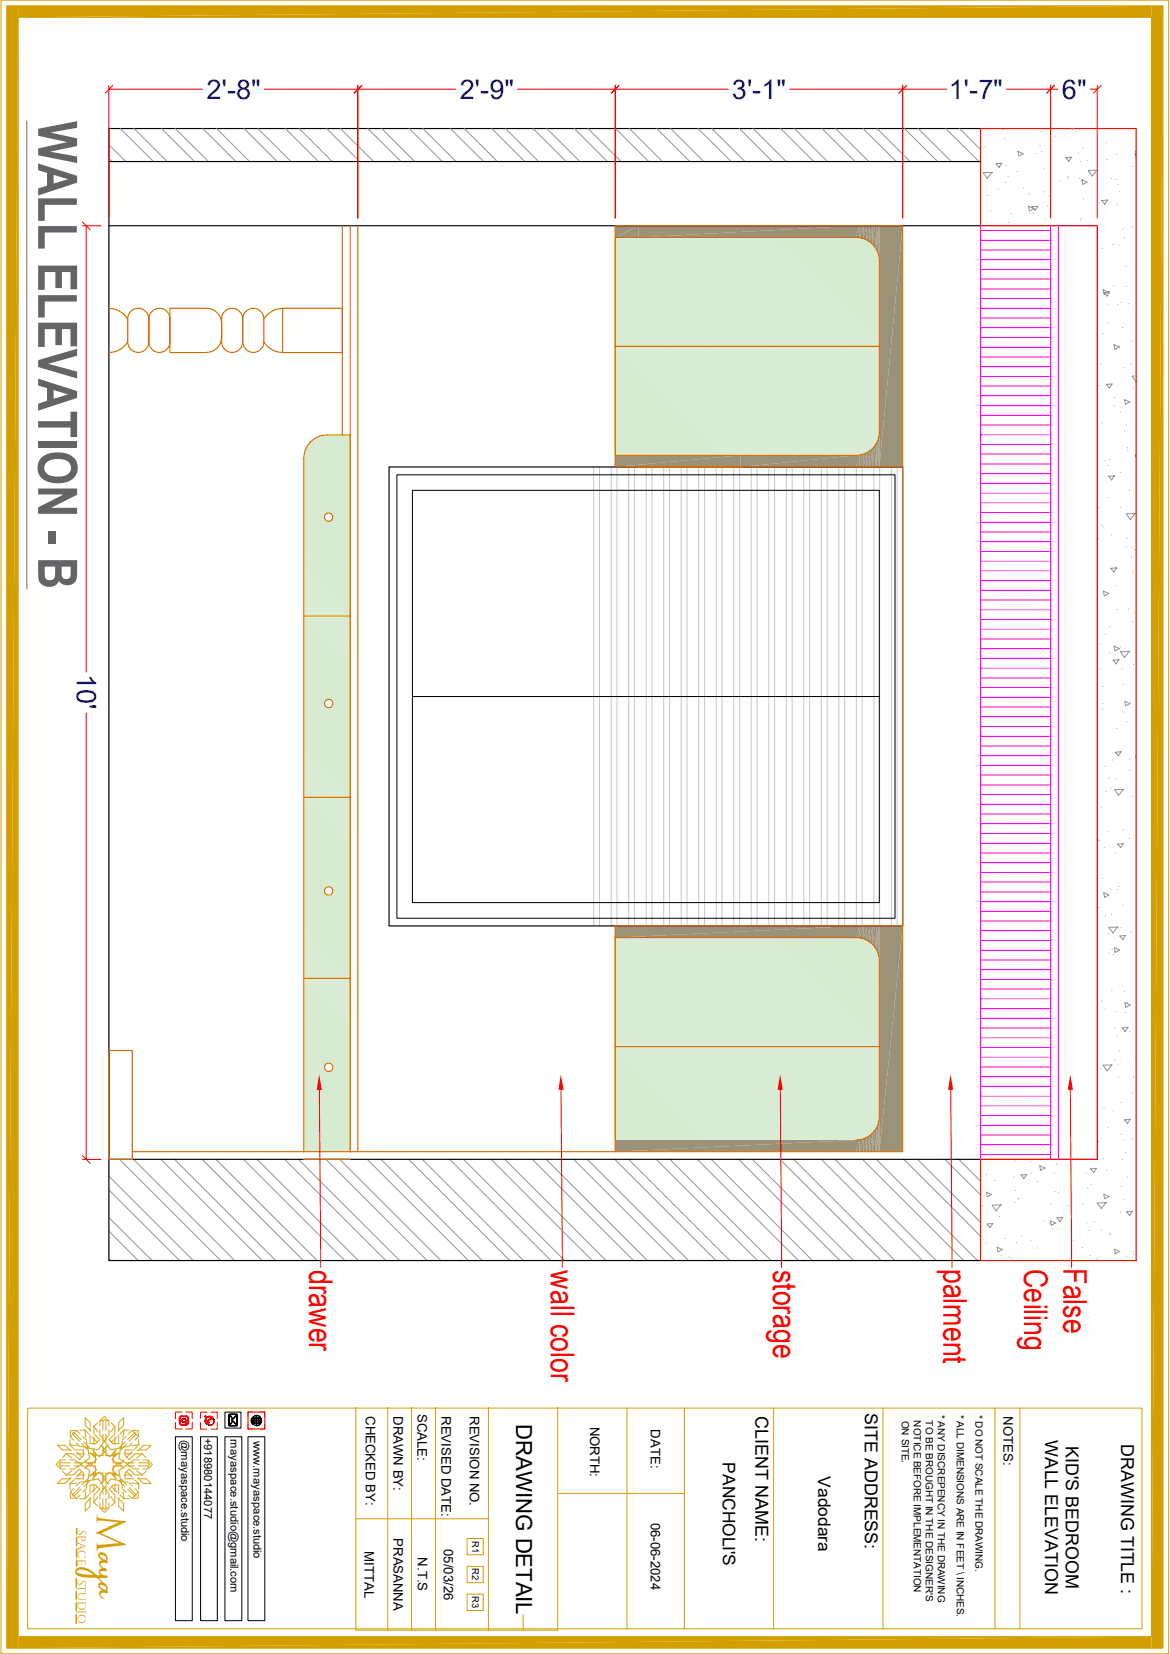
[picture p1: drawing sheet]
<svg xmlns="http://www.w3.org/2000/svg" width="297mm" height="420mm" viewBox="0 0 297 420" stroke-linecap="round" stroke-linejoin="round" font-family="sans-serif">
<defs><g id="words">
<text font-size="13.8" fill="#636466" x="9.7" y="30.7" transform="rotate(90 9.7 30.7)">WALL ELEVATION - B</text>
<text font-size="10.5" fill="#d39e00" x="24.6" y="384.6" transform="rotate(90 24.6 384.6)">M</text>
<g font-size="8.3" fill="#f00">
<text x="78.5" y="322.4" transform="rotate(90 78.5 322.4)">drawer</text>
<text x="139.8" y="322.6" transform="rotate(90 139.8 322.6)">wall color</text>
<text x="196.3" y="322.4" transform="rotate(90 196.3 322.4)">storage</text>
<text x="239.5" y="322.2" transform="rotate(90 239.5 322.2)">palment</text>
<text x="260" y="322.3" transform="rotate(90 260 322.3)">Ceiling</text>
<text x="270" y="322" transform="rotate(90 270 322)">False</text>
</g>
<text font-size="7.5" fill="#d39e00" x="24.6" y="394.3" transform="rotate(90 24.6 394.3)">aya</text>
<g font-size="6.9" fill="#00f">
<text x="52.5" y="25.1">2'-8&quot;</text>
<text x="116.7" y="25.1">2'-9&quot;</text>
<text x="185.8" y="25.1">3'-1&quot;</text>
<text x="240.8" y="25.1">1'-7&quot;</text>
<text x="269.5" y="25.1">6&quot;</text>
<text x="19.5" y="171.2" transform="rotate(90 19.5 171.2)">10'</text>
</g>
<text font-size="5.6" x="131" y="361.6" transform="rotate(90 131 361.6)">DRAWING DETAIL</text>
<g font-size="4.5">
<text x="191.8" y="359.6" transform="rotate(90 191.8 359.6)">CLIENT NAME:</text>
<text x="219.5" y="358.8" transform="rotate(90 219.5 358.8)">SITE ADDRESS:</text>
<text x="265.3" y="365.8" transform="rotate(90 265.3 365.8)">WALL ELEVATION</text>
<text x="270.6" y="367.2" transform="rotate(90 270.6 367.2)">KID'S BEDROOM</text>
<text x="284.6" y="366.6" transform="rotate(90 284.6 366.6)">DRAWING TITLE :</text>
</g>
<g font-size="4.4">
<text x="183.5" y="371.3" transform="rotate(90 183.5 371.3)">PANCHOLI'S</text>
<text x="207.7" y="374.9" transform="rotate(90 207.7 374.9)">Vadodara</text>
</g>
<g font-size="3.3">
<text x="92.9" y="359.6" transform="rotate(90 92.9 359.6)">CHECKED BY:</text>
<text x="99.9" y="359.6" transform="rotate(90 99.9 359.6)">DRAWN BY:</text>
<text x="106" y="359" transform="rotate(90 106 359)">SCALE:</text>
<text x="112.1" y="359.6" transform="rotate(90 112.1 359.6)">REVISED DATE:</text>
<text x="119.3" y="359.6" transform="rotate(90 119.3 359.6)">REVISION NO.</text>
<text x="254.7" y="359.7" transform="rotate(90 254.7 359.7)">NOTES:</text>
<text x="149.8" y="362.2" transform="rotate(90 149.8 362.2)">NORTH:</text>
<text x="165.2" y="363" transform="rotate(90 165.2 363)">DATE:</text>
<text x="165.2" y="386.6" transform="rotate(90 165.2 386.6)">06-06-2024</text>
<text x="92.5" y="393.9" transform="rotate(90 92.5 393.9)">MITTAL</text>
<text x="99.9" y="390.6" transform="rotate(90 99.9 390.6)">PRASANNA</text>
<text x="106.1" y="395.5" transform="rotate(90 106.1 395.5)">N.T.S</text>
<text x="112.7" y="393.3" transform="rotate(90 112.7 393.3)">05/03/26</text>
</g>
<g font-size="2.9" fill="#d39e00">
<text x="19.8" y="388.5" transform="rotate(90 19.8 388.5)">SPACE</text>
<text x="19.8" y="401.1" transform="rotate(90 19.8 401.1)">STUDIO</text>
</g>
<g font-size="2.8">
<text x="46" y="365.5" transform="rotate(90 46 365.5)">@mayaspace.studio</text>
<text x="51.9" y="365" transform="rotate(90 51.9 365)">+918980144077</text>
<text x="58.5" y="365.5" transform="rotate(90 58.5 365.5)">mayaspace.studio@gmail.com</text>
<text x="64.3" y="365.8" transform="rotate(90 64.3 365.8)">www.mayaspace.studio</text>
</g>
<g font-size="2.5">
<text x="238" y="359.2" transform="rotate(90 238 359.2)">* ANY DISCREPENCY IN THE DRAWING</text>
<text x="242.9" y="359.2" transform="rotate(90 242.9 359.2)">* ALL DIMENSIONS ARE IN FEET \ INCHES.</text>
<text x="247.7" y="359.2" transform="rotate(90 247.7 359.2)">* DO NOT SCALE THE DRAWING.</text>
<text x="228.9" y="360.7" transform="rotate(90 228.9 360.7)">ON SITE.</text>
<text x="231.9" y="360.7" transform="rotate(90 231.9 360.7)">NOTICE BEFORE IMPLEMENTATION</text>
<text x="235" y="360.7" transform="rotate(90 235 360.7)">TO BE BROUGHT IN THE DESIGNER'S</text>
</g>
<g font-size="2.4">
<text x="119.8" y="391.3" transform="rotate(90 119.8 391.3)">R1</text>
<text x="119.8" y="398.2" transform="rotate(90 119.8 398.2)">R2</text>
<text x="119.8" y="405.3" transform="rotate(90 119.8 405.3)">R3</text>
</g>
</g></defs>
<g fill="none" stroke="#c7c8ca" stroke-width=".25">
<path d="M150.7 118.6v116.5M152.2 118.6v116.5M155.2 118.6v116.5M156.6 118.6v116.5M159.6 118.6v116.5M161.1 118.6v116.5M164 118.6v116.5M165.5 118.6v116.5M168.5 118.6v116.5M170 118.6v116.5M172.9 118.6v116.5M174.4 118.6v116.5"/>
<path d="M177.4 118.6v116.5M178.9 118.6v116.5M181.8 118.6v116.5M183.3 118.6v116.5M186.3 118.6v116.5M187.7 118.6v116.5M190.7 118.6v116.5M192.2 118.6v116.5M195.2 118.6v116.5M196.6 118.6v116.5M199.6 118.6v116.5M201.1 118.6v116.5"/>
<path d="M204 118.6v116.5M205.5 118.6v116.5M208.5 118.6v116.5M210 118.6v116.5M212.9 118.6v116.5M214.4 118.6v116.5M217.4 118.6v116.5M218.9 118.6v116.5M221.8 118.6v116.5M223.3 118.6v116.5M226.3 118.6v116.5M227.8 118.6v116.5"/>
</g>
<g fill="none" stroke="#d7ebd2" stroke-width=".3">
<path d="M156.2 60.5l55.1 55.1M156.2 60.8l54.7 54.8M156.2 61.2l54.4 54.4M156.2 61.5l54.1 54.1M156.2 61.9l53.7 53.7M156.2 62.2l53.3 53.4M156.2 62.6l53 53M156.2 62.9l52.7 52.7M156.2 63.3l52.3 52.3M156.2 63.6l52 52M156.2 64l51.6 51.6M156.2 64.3l51.3 51.3"/>
<path d="M156.2 64.7l50.9 50.9M156.2 65l50.6 50.6M156.2 65.4l50.2 50.2M156.2 65.7l49.9 49.9M156.2 66.1l49.5 49.5M156.2 66.4l49.2 49.2M156.2 66.8l48.8 48.8M156.2 67.1l48.5 48.5M156.2 67.5l48.1 48.1M156.2 67.8l47.8 47.8M156.2 68.2l47.4 47.4M156.2 68.5l47.1 47.1"/>
<path d="M156.2 68.9l46.7 46.7M156.2 69.2l46.4 46.4M156.2 69.6l46 46M156.2 69.9l45.7 45.7M156.2 70.3l45.3 45.3M156.2 70.6l45 45M156.2 71l44.6 44.6M156.2 71.3l44.3 44.3M156.2 71.7l43.9 43.9M156.2 72l43.6 43.6M156.2 72.3l43.2 43.3M156.2 72.7l42.9 42.9"/>
<path d="M156.2 73.1l42.5 42.5M156.2 73.4l42.2 42.2M156.2 73.7l41.8 41.9M156.2 74.1l41.5 41.5M156.2 74.5l41.1 41.1M156.2 74.8l40.8 40.8M156.2 75.1l40.4 40.5M156.2 75.5l40.1 40.1M156.2 75.9l39.7 39.7M156.2 76.2l39.4 39.4M156.2 76.5l39 39.1M156.2 76.9l38.7 38.7"/>
<path d="M156.2 77.3l38.3 38.3M156.2 77.6l38 38M156.2 77.9l37.6 37.7M156.2 78.3l37.3 37.3M156.2 78.7l36.9 36.9M156.2 79l36.6 36.6M156.2 79.3l36.2 36.3M156.2 79.7l35.9 35.9M156.3 60.3l55.4 55.3M156.7 60.3l55.3 55.3M157 60.3l55.3 55.3M157.4 60.3l55.3 55.3"/>
<path d="M157.7 60.3l55.4 55.3M158.1 60.3l55.3 55.3M158.4 60.3l55.3 55.3M158.8 60.3l55.3 55.3M159.1 60.3l55.4 55.3M159.5 60.3l55.3 55.3M159.8 60.3l55.3 55.3M160.2 60.3l55.3 55.3M160.5 60.3l55.4 55.3M160.9 60.3l55.3 55.3M161.2 60.3l55.3 55.3M161.6 60.3l55.3 55.3"/>
<path d="M161.9 60.3l55.4 55.3M162.3 60.3l55.3 55.3M162.6 60.3l55.3 55.3M163 60.3l55.2 55.2M163.3 60.3l55.2 55.2M163.7 60.3l55.1 55.1M164 60.3l55.1 55.1M164.4 60.3l54.9 55M164.7 60.3l54.9 54.8M165.1 60.3l54.7 54.8M165.4 60.3l54.6 54.6M165.8 60.3l54.5 54.5"/>
<path d="M166.1 60.3l54.4 54.4M166.5 60.3l54.2 54.3M166.8 60.3l54.1 54.1M167.2 60.3l53.9 54M167.5 60.3l53.8 53.8M167.9 60.3l53.6 53.6M168.2 60.3l53.5 53.4M168.6 60.3l53.2 53.2M168.9 60.3l53.1 53.1M169.2 60.3l52.9 52.9M169.6 60.3l52.6 52.6M170 60.3l52.4 52.4"/>
<path d="M170.3 60.3l52.2 52.2M170.6 60.3l52 52M171 60.3l51.8 51.8M171.4 60.3l51.4 51.5M171.7 60.3l51.2 51.2M172 60.3l51 51M172.4 60.3l50.7 50.7M172.8 60.3l50.3 50.4M173.1 60.3l50.1 50.1M173.4 60.3l49.8 49.8M173.8 60.3l49.4 49.4M174.2 60.3l49 49.1"/>
<path d="M174.5 60.3l48.7 48.8M174.8 60.3l48.4 48.4M175.2 60.3l48 48M175.6 60.3l47.6 47.7M175.9 60.3l47.3 47.4M176.2 60.3l47 47M176.6 60.3l46.6 46.6M177 60.3l46.2 46.3M177.3 60.3l45.9 46M177.6 60.3l45.6 45.6M178 60.3l45.2 45.2M178.4 60.3l44.8 44.9"/>
<path d="M178.7 60.3l44.5 44.6M179 60.3l44.2 44.2M179.4 60.3l43.8 43.8M179.7 60.3l43.5 43.5M180.1 60.3l43.1 43.2M180.4 60.3l42.8 42.8M180.8 60.3l42.4 42.4M181.1 60.3l42.1 42.1M181.5 60.3l41.7 41.8M181.8 60.3l41.4 41.4M182.2 60.3l41 41M182.5 60.3l40.7 40.7"/>
<path d="M182.9 60.3l40.3 40.4M183.2 60.3l40 40M183.6 60.3l39.6 39.6M183.9 60.3l39.3 39.3M184.3 60.3l38.9 39M184.6 60.3l38.6 38.6M185 60.3l38.2 38.3M185.3 60.3l37.9 37.9M185.7 60.3l37.5 37.6M186 60.3l37.2 37.2M186.4 60.3l36.8 36.9M186.7 60.3l36.5 36.5"/>
<path d="M187.1 60.3l36.1 36.2M187.4 60.3l35.8 35.8M187.7 60.3l35.5 35.5M188.1 60.3l35.1 35.1M188.5 60.3l34.7 34.8M188.8 60.3l34.4 34.4M189.1 60.3l34.1 34.1M189.5 60.3l33.7 33.7M189.9 60.3l33.3 33.4M190.2 60.3l33 33M190.5 60.3l32.7 32.7M190.9 60.3l32.3 32.3"/>
<path d="M191.3 60.3l31.9 32M191.6 60.3l31.6 31.6M191.9 60.3l31.3 31.3M192.3 60.3l30.9 30.9M192.7 60.3l30.5 30.6M193 60.3l30.2 30.2M193.3 60.3l29.9 29.9M193.7 60.3l29.5 29.5M194.1 60.3l29.1 29.2M194.4 60.3l28.8 28.8M194.7 60.3l28.5 28.5M195.1 60.3l28.1 28.1"/>
<path d="M195.5 60.3l27.7 27.8M195.8 60.3l27.4 27.4M196.1 60.3l27.1 27.1M196.5 60.3l26.7 26.7M196.8 60.3l26.4 26.4M197.2 60.3l26 26M197.5 60.3l25.7 25.7M197.9 60.3l25.3 25.3M198.2 60.3l25 25M198.6 60.3l24.6 24.6M198.9 60.3l24.3 24.3M199.3 60.3l23.9 23.9"/>
<path d="M199.6 60.3l23.6 23.6M200 60.3l23.2 23.2M200.3 60.3l22.9 22.9M200.7 60.3l22.5 22.5M201 60.3l22.2 22.2M201.4 60.3l21.8 21.8M201.7 60.3l21.5 21.5M202.1 60.3l21.1 21.1M202.4 60.3l20.8 20.8M202.8 60.3l20.4 20.4M203.1 60.3l20.1 20.1M203.5 60.3l19.7 19.8"/>
<path d="M203.8 60.3l19.4 19.4M204.2 60.3l19 19M204.5 60.3l18.7 18.7M204.9 60.3l18.3 18.4M205.2 60.3l18 18M205.6 60.3l17.6 17.6M205.9 60.3l17.3 17.3M206.3 60.3l16.9 17M206.6 60.3l16.6 16.6M207 60.3l16.2 16.2M207.3 60.3l15.9 15.9M207.7 60.3l15.5 15.6"/>
<path d="M208 60.3l15.2 15.2M208.4 60.3l14.8 14.8M208.7 60.3l14.5 14.5M209.1 60.3l14.1 14.2M209.4 60.3l13.8 13.8M209.8 60.3l13.4 13.4M210.1 60.3l13.1 13.1M210.5 60.3l12.7 12.8M210.8 60.3l12.4 12.4M211.2 60.3l12 12M211.5 60.3l11.7 11.7M211.9 60.3l11.3 11.4"/>
<path d="M212.2 60.3l11 11M212.6 60.3l10.6 10.7M212.9 60.3l10.3 10.3M213.3 60.3l9.9 10M213.6 60.3l9.6 9.6M214 60.3l9.2 9.3M214.3 60.3l8.9 8.9M214.7 60.3l8.5 8.6M215 60.3l8.2 8.2M215.3 60.3l7.9 7.9M215.7 60.3l7.5 7.5M216.1 60.3l7.1 7.2"/>
<path d="M216.4 60.3l6.8 6.8M216.7 60.3l6.5 6.5M217.1 60.3l6.1 6.1M217.5 60.3l5.7 5.8M217.8 60.3l5.4 5.4M218.2 60.4l5 4.9M218.7 60.5l4.4 4.4M219.1 60.6l3.8 3.8M219.7 60.8l3 3M220.4 61.2l1.9 1.9M156.2 80.1l35.5 35.5M156.2 80.4l35.2 35.2"/>
<path d="M156.2 80.7l34.9 34.9M156.2 81.1l34.5 34.5M156.2 81.4l34.1 34.2M156.2 81.8l33.8 33.8M156.2 82.1l33.5 33.5M156.2 82.5l33.1 33.1M156.2 82.8l32.7 32.8M156.2 83.2l32.4 32.4M156.2 83.5l32.1 32.1M156.2 83.9l31.7 31.7M156.2 84.2l31.3 31.4M156.2 84.6l31 31"/>
<path d="M156.2 84.9l30.7 30.7M156.2 85.3l30.3 30.3M156.2 85.6l29.9 30M156.2 86l29.6 29.6M156.2 86.3l29.3 29.3M156.2 86.7l28.9 28.9M156.2 87l28.5 28.6M156.2 87.4l28.2 28.2M156.2 87.7l27.9 27.9M156.2 88.1l27.5 27.5M156.2 88.4l27.1 27.2M156.2 88.8l26.8 26.8"/>
<path d="M156.2 89.1l26.5 26.5M156.2 89.5l26.1 26.1M156.2 89.8l25.7 25.8M156.2 90.2l25.4 25.4M156.2 90.5l25.1 25.1M156.2 90.8l24.7 24.8M156.2 91.2l24.4 24.4M156.2 91.6l24 24M156.2 91.9l23.7 23.7M156.2 92.2l23.3 23.4M156.2 92.6l23 23M156.2 93l22.6 22.6"/>
<path d="M156.2 93.3l22.3 22.3M156.2 93.6l21.9 22M156.2 94l21.6 21.6M156.2 94.4l21.2 21.2M156.2 94.7l20.9 20.9M156.2 95l20.5 20.6M156.2 95.4l20.2 20.2M156.2 95.8l19.8 19.8M156.2 96.1l19.5 19.5M156.2 96.4l19.1 19.2M156.2 96.8l18.8 18.8M156.2 97.2l18.4 18.4"/>
<path d="M156.2 97.5l18.1 18.1M156.2 97.8l17.7 17.8M156.2 98.2l17.4 17.4M156.2 98.6l17 17M156.2 98.9l16.7 16.7M156.2 99.2l16.4 16.4M156.2 99.6l16 16M156.2 99.9l15.6 15.7M156.2 100.3l15.3 15.3M156.2 100.6l15 15M156.2 101l14.6 14.6M156.2 101.3l14.2 14.3"/>
<path d="M156.2 101.7l13.9 13.9M156.2 102l13.6 13.6M156.2 102.4l13.2 13.2M156.2 102.7l12.8 12.9M156.2 103.1l12.5 12.5M156.2 103.4l12.2 12.2M156.2 103.8l11.8 11.8M156.2 104.1l11.4 11.5M156.2 104.5l11.1 11.1M156.2 104.8l10.8 10.8M156.2 105.2l10.4 10.4M156.2 105.5l10 10.1"/>
<path d="M156.2 105.9l9.7 9.7M156.2 106.2l9.4 9.4M156.2 106.6l9 9M156.2 106.9l8.6 8.7M156.2 107.3l8.3 8.3M156.2 107.6l8 8M156.2 108l7.6 7.6M156.2 108.3l7.2 7.3M156.2 108.7l6.9 6.9M156.2 109l6.6 6.6M156.2 109.4l6.2 6.2M156.2 109.7l5.9 5.9"/>
<path d="M156.2 110.1l5.5 5.5M156.2 110.4l5.2 5.2M156.2 110.8l4.8 4.8M156.2 111.1l4.5 4.5M156.2 111.5l4.1 4.1M156.2 111.8l3.8 3.8M156.2 112.2l3.4 3.4M156.2 112.5l3.1 3.1M156.2 112.9l2.7 2.7M156.2 113.2l2.4 2.4M156.2 113.6l2 2M156.2 113.9l1.7 1.7"/>
<path d="M156.2 114.3l1.3 1.3M156.2 114.6l1 1M156.2 115l.6 .6M156.2 115.3l.3 .3M156.2 238.3l51.2 51.2M156.2 238.6l50.9 50.9M156.2 238.9l50.5 50.6M156.2 239.3l50.1 50.2M156.2 239.6l49.8 49.9M156.2 240l49.5 49.5M156.4 238.1l51.3 51.4M156.7 238.1l51.4 51.4"/>
<path d="M157.1 238.1l51.3 51.4M157.4 238.1l51.4 51.4M157.8 238.1l51.3 51.4M158.1 238.1l51.4 51.4M158.5 238.1l51.3 51.4M158.8 238.1l51.4 51.4M159.2 238.1l51.3 51.4M159.5 238.1l51.4 51.4M159.9 238.1l51.3 51.4M160.2 238.1l51.4 51.4M160.6 238.1l51.3 51.4M160.9 238.1l51.4 51.4"/>
<path d="M161.2 238.1l51.4 51.4M161.6 238.1l51.4 51.4M162 238.1l51.3 51.4M162.3 238.1l51.4 51.4M162.6 238.1l51.4 51.4M163 238.1l51.4 51.4M163.4 238.1l51.3 51.4M163.7 238.1l51.4 51.4M164 238.1l51.4 51.4M164.4 238.1l51.4 51.4M164.8 238.1l51.3 51.4M165.1 238.1l51.4 51.4"/>
<path d="M165.4 238.1l51.4 51.4M165.8 238.1l51.4 51.4M166.2 238.1l51.3 51.4M166.5 238.1l51.3 51.3M166.8 238.1l51.3 51.3M167.2 238.1l51.2 51.2M167.6 238.1l51.1 51.2M167.9 238.1l51.1 51.1M168.2 238.1l51.1 51M168.6 238.1l50.9 51M169 238.1l50.8 50.8M169.3 238.1l50.7 50.7"/>
<path d="M169.6 238.1l50.6 50.6M170 238.1l50.5 50.4M170.3 238.1l50.4 50.3M170.7 238.1l50.2 50.2M171 238.1l50.1 50M171.4 238.1l49.8 49.9M171.7 238.1l49.7 49.7M172.1 238.1l49.5 49.5M172.4 238.1l49.4 49.3M172.8 238.1l49.1 49.1M173.1 238.1l49 49M173.5 238.1l48.7 48.8"/>
<path d="M173.8 238.1l48.6 48.5M174.2 238.1l48.3 48.3M174.5 238.1l48.1 48.1M174.9 238.1l47.8 47.9M175.2 238.1l47.6 47.6M175.6 238.1l47.3 47.4M175.9 238.1l47.1 47.1M176.3 238.1l46.8 46.8M176.6 238.1l46.5 46.5M177 238.1l46.2 46.2M177.3 238.1l45.9 45.9M177.7 238.1l45.5 45.6"/>
<path d="M178 238.1l45.2 45.2M178.4 238.1l44.8 44.9M178.7 238.1l44.5 44.5M179.1 238.1l44.1 44.2M179.4 238.1l43.8 43.8M179.8 238.1l43.4 43.5M180.1 238.1l43.1 43.1M180.5 238.1l42.7 42.8M180.8 238.1l42.4 42.4M181.2 238.1l42 42.1M181.5 238.1l41.7 41.7M181.9 238.1l41.3 41.4"/>
<path d="M182.2 238.1l41 41M182.6 238.1l40.6 40.7M182.9 238.1l40.3 40.3M183.3 238.1l39.9 40M183.6 238.1l39.6 39.6M184 238.1l39.2 39.3M184.3 238.1l38.9 38.9M184.7 238.1l38.5 38.6M185 238.1l38.2 38.2M185.4 238.1l37.8 37.9M185.7 238.1l37.5 37.5M186.1 238.1l37.1 37.2"/>
<path d="M186.4 238.1l36.8 36.8M186.8 238.1l36.4 36.5M187.1 238.1l36.1 36.1M187.5 238.1l35.7 35.8M187.8 238.1l35.4 35.4M188.2 238.1l35 35.1M188.5 238.1l34.7 34.7M188.8 238.1l34.4 34.4M189.2 238.1l34 34M189.6 238.1l33.6 33.7M189.9 238.1l33.3 33.3M190.2 238.1l33 33"/>
<path d="M190.6 238.1l32.6 32.6M191 238.1l32.2 32.3M191.3 238.1l31.9 31.9M191.6 238.1l31.6 31.6M192 238.1l31.2 31.2M192.4 238.1l30.8 30.9M192.7 238.1l30.5 30.5M193 238.1l30.2 30.2M193.4 238.1l29.8 29.8M193.8 238.1l29.4 29.5M194.1 238.1l29.1 29.2M194.4 238.1l28.8 28.8"/>
<path d="M194.8 238.1l28.4 28.4M195.2 238.1l28 28.1M195.5 238.1l27.7 27.8M195.8 238.1l27.4 27.4M196.2 238.1l27 27M196.6 238.1l26.6 26.7M196.9 238.1l26.3 26.4M197.2 238.1l26 26M197.6 238.1l25.6 25.6M198 238.1l25.2 25.3M198.3 238.1l24.9 25M198.6 238.1l24.6 24.6"/>
<path d="M199 238.1l24.2 24.2M199.3 238.1l23.9 23.9M199.7 238.1l23.5 23.6M200 238.1l23.2 23.2M200.4 238.1l22.8 22.8M200.7 238.1l22.5 22.5M201.1 238.1l22.1 22.2M201.4 238.1l21.8 21.8M201.8 238.1l21.4 21.4M202.1 238.1l21.1 21.1M202.5 238.1l20.7 20.8M202.8 238.1l20.4 20.4"/>
<path d="M203.2 238.1l20 20M203.5 238.1l19.7 19.7M203.9 238.1l19.3 19.4M204.2 238.1l19 19M204.6 238.1l18.6 18.7M204.9 238.1l18.3 18.3M205.3 238.1l17.9 18M205.6 238.1l17.6 17.6M206 238.1l17.2 17.3M206.3 238.1l16.9 16.9M206.7 238.1l16.5 16.6M207 238.1l16.2 16.2"/>
<path d="M207.3 238.1l15.9 15.9M207.7 238.1l15.5 15.5M208.1 238.1l15.1 15.2M208.4 238.1l14.8 14.8M208.7 238.1l14.5 14.5M209.1 238.1l14.1 14.1M209.5 238.1l13.7 13.8M209.8 238.1l13.4 13.4M210.1 238.1l13.1 13.1M210.5 238.1l12.7 12.7M210.9 238.1l12.3 12.4M211.2 238.1l12 12"/>
<path d="M211.5 238.1l11.7 11.7M211.9 238.1l11.3 11.3M212.3 238.1l10.9 11M212.6 238.1l10.6 10.7M212.9 238.1l10.3 10.3M213.3 238.1l9.9 9.9M213.7 238.1l9.5 9.6M214 238.1l9.2 9.3M214.3 238.1l8.9 8.9M214.7 238.1l8.5 8.5M215.1 238.1l8.1 8.2M215.4 238.1l7.8 7.9"/>
<path d="M215.7 238.1l7.5 7.5M216.1 238.1l7.1 7.1M216.5 238.1l6.7 6.8M216.8 238.1l6.4 6.5M217.1 238.1l6.1 6.1M217.5 238.1l5.7 5.7M217.8 238.1l5.4 5.4M218.3 238.2l4.8 4.9M218.7 238.3l4.4 4.4M219.2 238.4l3.7 3.7M219.8 238.6l2.9 3M220.6 239.1l1.7 1.7"/>
<path d="M156.2 240.3l49.1 49.2M156.2 240.7l48.7 48.8M156.2 241l48.4 48.5M156.2 241.4l48.1 48.1M156.2 241.7l47.7 47.8M156.2 242.1l47.3 47.4M156.2 242.4l47 47.1M156.2 242.8l46.7 46.7M156.2 243.1l46.3 46.4M156.2 243.5l45.9 46M156.2 243.8l45.6 45.7M156.2 244.2l45.3 45.3"/>
<path d="M156.2 244.5l44.9 45M156.2 244.9l44.5 44.6M156.2 245.2l44.2 44.3M156.2 245.6l43.9 43.9M156.2 245.9l43.5 43.6M156.2 246.3l43.1 43.2M156.2 246.6l42.8 42.9M156.2 247l42.5 42.5M156.2 247.3l42.1 42.2M156.2 247.6l41.8 41.9M156.2 248l41.4 41.5M156.2 248.4l41.1 41.1"/>
<path d="M156.2 248.7l40.7 40.8M156.2 249l40.4 40.5M156.2 249.4l40 40.1M156.2 249.8l39.7 39.7M156.2 250.1l39.3 39.4M156.2 250.4l39 39.1M156.2 250.8l38.6 38.7M156.2 251.2l38.3 38.3M156.2 251.5l37.9 38M156.2 251.8l37.6 37.7M156.2 252.2l37.2 37.3M156.2 252.6l36.9 36.9"/>
<path d="M156.2 252.9l36.5 36.6M156.2 253.2l36.2 36.3M156.2 253.6l35.8 35.9M156.2 254l35.5 35.5M156.2 254.3l35.1 35.2M156.2 254.6l34.8 34.9M156.2 255l34.4 34.5M156.2 255.4l34.1 34.1M156.2 255.7l33.7 33.8M156.2 256l33.4 33.5M156.2 256.4l33 33.1M156.2 256.8l32.7 32.7"/>
<path d="M156.2 257.1l32.3 32.4M156.2 257.4l32 32.1M156.2 257.8l31.6 31.7M156.2 258.1l31.3 31.4M156.2 258.5l30.9 31M156.2 258.8l30.6 30.7M156.2 259.2l30.2 30.3M156.2 259.5l29.9 30M156.2 259.9l29.5 29.6M156.2 260.2l29.2 29.3M156.2 260.6l28.8 28.9M156.2 260.9l28.5 28.6"/>
<path d="M156.2 261.3l28.1 28.2M156.2 261.6l27.8 27.9M156.2 262l27.4 27.5M156.2 262.3l27.1 27.2M156.2 262.7l26.7 26.8M156.2 263l26.4 26.5M156.2 263.4l26 26.1M156.2 263.7l25.7 25.8M156.2 264.1l25.3 25.4M156.2 264.4l25 25.1M156.2 264.8l24.6 24.7M156.2 265.1l24.3 24.4"/>
<path d="M156.2 265.5l23.9 24M156.2 265.8l23.6 23.7M156.2 266.2l23.3 23.3M156.2 266.5l22.9 23M156.2 266.9l22.5 22.6M156.2 267.2l22.2 22.3M156.2 267.6l21.9 21.9M156.2 267.9l21.5 21.6M156.2 268.3l21.1 21.2M156.2 268.6l20.8 20.9M156.2 269l20.5 20.5M156.2 269.3l20.1 20.2"/>
<path d="M156.2 269.7l19.7 19.8M156.2 270l19.4 19.5M156.2 270.4l19.1 19.1M156.2 270.7l18.7 18.8M156.2 271.1l18.3 18.4M156.2 271.4l18 18.1M156.2 271.8l17.7 17.7M156.2 272.1l17.3 17.4M156.2 272.5l16.9 17M156.2 272.8l16.6 16.7M156.2 273.2l16.3 16.3M156.2 273.5l15.9 16"/>
<path d="M156.2 273.9l15.5 15.6M156.2 274.2l15.2 15.3M156.2 274.6l14.9 14.9M156.2 274.9l14.5 14.6M156.2 275.3l14.1 14.2M156.2 275.6l13.8 13.9M156.2 276l13.5 13.5M156.2 276.3l13.1 13.2M156.2 276.6l12.8 12.9M156.2 277l12.4 12.5M156.2 277.4l12.1 12.1M156.2 277.7l11.7 11.8"/>
<path d="M156.2 278l11.4 11.5M156.2 278.4l11 11.1M156.2 278.8l10.7 10.7M156.2 279.1l10.3 10.4M156.2 279.4l10 10.1M156.2 279.8l9.6 9.7M156.2 280.2l9.3 9.3M156.2 280.5l8.9 9M156.2 280.8l8.6 8.7M156.2 281.2l8.2 8.3M156.2 281.6l7.9 7.9M156.2 281.9l7.5 7.6"/>
<path d="M156.2 282.2l7.2 7.3M156.2 282.6l6.8 6.9M156.2 283l6.5 6.5M156.2 283.3l6.1 6.2M156.2 283.6l5.8 5.9M156.2 284l5.4 5.5M156.2 284.4l5.1 5.1M156.2 284.7l4.8 4.8M156.2 285l4.4 4.5M156.2 285.4l4 4.1M156.2 285.7l3.7 3.8M156.2 286.1l3.4 3.4"/>
<path d="M156.2 286.4l3 3.1M156.2 286.8l2.6 2.7M156.2 287.1l2.3 2.4M156.2 287.5l2 2M156.2 287.8l1.6 1.7M156.2 288.2l1.2 1.3M156.2 288.5l.9 1M156.2 288.9l.6 .6M156.2 289.2l.2 .3"/>
</g>
<g fill="#9b9278">
<path d="M223.2 235.1h6l-6 57.3z"/>
<path d="M229.2 235.1v57.3h-6z"/>
<path d="M223.2 57.3h6l-6 61.3z"/>
<path d="M229.2 57.3v61.3h-6z"/>
</g>
<path d="M223.1 57.3v8M223.2 57.3v8.9M223.1 110.6v8M223.2 109.7v8.9M223.1 235.1v8M223.2 235.1v8.9M223.1 284.5v7.9M223.2 283.5v8.9" fill="none" stroke="#9b9278" stroke-width=".25"/>
<path d="M222.8 57.3v7.1M222.8 111.5v7.1M222.8 235.1v7.1M222.8 285.4v7" fill="none" stroke="#9b9278" stroke-width=".34"/>
<g fill="#9b9278">
<path d="M222.6 286.2l-.5 6.2v-5.4z"/>
<path d="M222.6 286.2v6.2h-.5z"/>
<path d="M222.1 235.1h.5l-.5 5.4z"/>
<path d="M222.6 235.1v6.2l-.5-.8z"/>
<path d="M222.6 112.4l-.5 6.2v-5.4z"/>
<path d="M222.6 112.4v6.2h-.5z"/>
<path d="M222.1 57.3h.5l-.5 5.4z"/>
<path d="M222.6 57.3v6.2l-.5-.8z"/>
<path d="M222.1 287l-.6 5.4v-4.7z"/>
<path d="M222.1 287v5.4h-.6z"/>
<path d="M221.5 235.1h.6l-.6 4.7z"/>
<path d="M222.1 235.1v5.4l-.6-.7z"/>
<path d="M222.1 113.2l-.6 5.4v-4.7z"/>
<path d="M222.1 113.2v5.4h-.6z"/>
<path d="M221.5 57.3h.6l-.6 4.7z"/>
<path d="M222.1 57.3v5.4l-.6-.7z"/>
<path d="M220.8 288.3l.7-.6-.7 4.7z"/>
<path d="M221.5 287.7v4.7h-.7z"/>
<path d="M220.8 235.1h.7l-.7 4.1z"/>
<path d="M221.5 235.1v4.7l-.7-.6z"/>
<path d="M220.8 114.5l.7-.6-.7 4.7z"/>
<path d="M221.5 113.9v4.7h-.7z"/>
<path d="M220.8 57.3h.7l-.7 4.1z"/>
<path d="M221.5 57.3v4.7l-.7-.6z"/>
<path d="M220 288.8l.8-.5-.8 4.1z"/>
<path d="M220.8 288.3v4.1h-.8z"/>
<path d="M220 235.1h.8l-.8 3.7z"/>
<path d="M220.8 235.1v4.1l-.8-.4z"/>
<path d="M220 115l.8-.5-.8 4.1z"/>
<path d="M220.8 114.5v4.1h-.8z"/>
<path d="M220 57.3h.8l-.8 3.7z"/>
<path d="M220.8 57.3v4.1l-.8-.4z"/>
<path d="M219.2 289.2l.8-.4-.8 3.6z"/>
<path d="M220 288.8v3.6h-.8z"/>
<path d="M219.2 235.1h.8l-.8 3.3z"/>
<path d="M220 235.1v3.7l-.8-.4z"/>
<path d="M219.2 115.3l.8-.3-.8 3.6z"/>
<path d="M220 115v3.6h-.8z"/>
<path d="M219.2 57.3h.8l-.8 3.3z"/>
<path d="M220 57.3v3.7l-.8-.4z"/>
<path d="M218.2 289.4l1-.2-1 3.2z"/>
<path d="M219.2 289.2v3.2h-1z"/>
<path d="M218.2 235.1h1l-1 3.1z"/>
<path d="M219.2 235.1v3.3l-1-.2z"/>
<path d="M218.2 115.5l1-.2-1 3.3z"/>
<path d="M219.2 115.3v3.3h-1z"/>
<path d="M218.2 57.3h1l-1 3.1z"/>
<path d="M219.2 57.3v3.3l-1-.2z"/>
<path d="M217.3 289.5l.9-.1-.9 3z"/>
<path d="M218.2 289.4v3h-.9z"/>
<path d="M217.3 235.1h.9l-.9 3z"/>
<path d="M218.2 235.1v3.1l-.9-.1z"/>
<path d="M217.3 115.6l.9-.1-.9 3.1z"/>
<path d="M218.2 115.5v3.1h-.9z"/>
<path d="M217.3 57.3h.9l-.9 3z"/>
<path d="M218.2 57.3v3.1l-.9-.1z"/>
<path d="M188 115.6h29.3l-29.3 3z"/>
<path d="M188 118.6l29.3-3v3z"/>
<path d="M162.1 57.3h55.2l-55.2 3z"/>
<path d="M162.1 60.3l55.2-3v3z"/>
<path d="M156.2 289.5h61.1l-61.1 2.9z"/>
<path d="M156.2 292.4l61.1-2.9v2.9z"/>
<path d="M156.2 235.1h61.1l-61.1 3z"/>
<path d="M156.2 238.1l61.1-3v3z"/>
<path d="M156.2 115.6h31.8l-31.8 3z"/>
<path d="M156.2 118.6l31.8-3v3z"/>
<path d="M156.2 57.3h5.9l-5.9 3z"/>
<path d="M156.2 60.3l5.9-3v3z"/>
</g>
<g fill="none" stroke="#d7ebd2" stroke-width=".3">
<path d="M77.1 115.9l11.8 11.8M77.1 116.2l11.8 11.8M77.1 116.6l11.8 11.8M77.1 116.9l11.8 11.8M77.1 117.3l11.8 11.8M77.1 117.6l11.8 11.8M77.1 118l11.8 11.8M77.1 118.3l11.8 11.8M77.1 118.7l11.8 11.8M77.1 119l11.8 11.8M77.1 119.4l11.8 11.7M77.1 119.7l11.8 11.8"/>
<path d="M77.2 115.6l11.7 11.7M77.2 115.3l11.7 11.7M77.3 115l11.6 11.6M77.3 114.7l11.6 11.6M77.4 114.5l11.5 11.4M77.5 114.2l11.4 11.4M77.6 114l11.3 11.2M77.7 113.7l11.2 11.2M77.9 113.5l11 11M78 113.3l10.9 10.9M78.1 113.1l10.8 10.7M78.3 112.9l10.6 10.6"/>
<path d="M78.4 112.6l10.5 10.5M78.6 112.5l10.3 10.3M78.7 112.3l10.2 10.1M78.9 112.1l10 10M79.1 111.9l9.8 9.8M79.3 111.8l9.6 9.6M79.5 111.6l9.4 9.4M79.7 111.5l9.2 9.2M79.9 111.3l9 9M80.1 111.2l8.8 8.8M80.3 111.1l8.6 8.5M80.6 111l8.3 8.3"/>
<path d="M80.8 110.9l8.1 8M81.1 110.8l7.8 7.8M81.4 110.7l7.5 7.5M81.6 110.6l7.3 7.3M81.9 110.6l7 6.9M82.2 110.5l6.7 6.7M82.5 110.5l6.4 6.3M82.8 110.4l6.1 6.1M83.2 110.4l5.7 5.7M83.6 110.4l5.3 5.4M83.9 110.4l5 5M84.2 110.4l4.7 4.7"/>
<path d="M84.6 110.4l4.3 4.3M85 110.4l3.9 4M85.3 110.4l3.6 3.6M85.6 110.4l3.3 3.3M86 110.4l2.9 2.9M86.4 110.4l2.5 2.6M86.7 110.4l2.2 2.2M87 110.4l1.9 1.9M87.4 110.4l1.5 1.5M87.8 110.4l1.1 1.2M88.1 110.4l.8 .9M88.4 110.4l.5 .5"/>
<path d="M88.8 110.4l.1 .1M77.1 120.1l11.8 11.8M77.1 120.4l11.8 11.8M77.1 120.8l11.8 11.7M77.1 121.1l11.8 11.8M77.1 121.5l11.8 11.8M77.1 121.8l11.8 11.8M77.1 122.2l11.8 11.7M77.1 122.5l11.8 11.8M77.1 122.9l11.8 11.8M77.1 123.2l11.8 11.8M77.1 123.6l6.8 6.7"/>
<path d="M77.1 123.9l6.3 6.4M77.1 124.2l6 6.1M77.1 124.6l5.8 5.8M77.1 125l5.6 5.6M77.1 125.3l5.4 5.4M77.1 125.6l5.3 5.4M77.1 126l5.3 5.3M77.1 126.4l5.3 5.3M77.1 126.7l11.8 11.8M77.1 127l11.8 11.9M77.1 127.4l11.8 11.8M77.1 127.8l11.8 11.7"/>
<path d="M77.1 128.1l11.8 11.8M77.1 128.4l11.8 11.9M77.1 128.8l11.8 11.8M77.1 129.2l11.8 11.7M77.1 129.5l11.8 11.8M77.1 129.8l11.8 11.8M77.1 130.2l11.8 11.8M77.1 130.6l11.8 11.7M77.1 130.9l11.8 11.8M77.1 131.2l11.8 11.8M77.1 131.6l11.8 11.8M77.1 132l11.8 11.7"/>
<path d="M77.1 132.3l11.8 11.8M77.1 132.6l11.8 11.8M77.1 133l11.8 11.8M77.1 133.4l11.8 11.7M77.1 133.7l11.8 11.8M77.1 134l11.8 11.8M77.1 134.4l11.8 11.8M77.1 134.7l11.8 11.8M77.1 135.1l11.8 11.8M77.1 135.4l11.8 11.8M77.1 135.8l11.8 11.8M77.1 136.1l11.8 11.8"/>
<path d="M77.1 136.5l11.8 11.8M77.1 136.8l11.8 11.8M77.1 137.2l11.8 11.8M77.1 137.5l11.8 11.8M77.1 137.9l11.8 11.7M77.1 138.2l11.8 11.8M77.1 138.6l11.8 11.8M77.1 138.9l11.8 11.8M77.1 139.3l11.8 11.7M77.1 139.6l11.8 11.8M77.1 140l11.8 11.8M83.1 132.3l5.8 5.8"/>
<path d="M83.5 132.4l5.4 5.4M83.8 132.3l5.1 5.2M84 132.2l4.9 4.9M84.2 132.1l4.7 4.6M84.4 131.9l4.5 4.5M84.4 130.9l4.5 4.4M84.5 131.6l4.4 4.5M84.5 131.3l4.4 4.4M77.1 140.3l11.8 11.8M77.1 140.7l11.8 11.7M77.1 141l11.8 11.8M77.1 141.4l11.8 11.8"/>
<path d="M77.1 141.7l11.8 11.8M77.1 142.1l11.8 11.7M77.1 142.4l11.8 11.8M77.1 142.8l11.8 11.8M77.1 143.1l11.8 11.8M77.1 143.5l11.8 11.7M77.1 143.8l11.8 11.8M77.1 144.2l11.8 11.8M77.1 144.5l11.8 11.8M77.1 156.8l11.8 11.7M77.1 157.1l11.8 11.8M77.1 157.4l11.8 11.8"/>
<path d="M77.1 157.8l11.8 11.8M77.1 158.2l11.8 11.7M77.1 158.5l11.8 11.8M77.1 158.8l11.8 11.8M77.1 159.2l11.8 11.8M77.1 159.6l11.8 11.7M77.1 159.9l11.8 11.8M77.1 144.9l11.8 11.7M77.1 145.2l11.8 11.8M77.1 145.6l11.8 11.8M77.1 145.9l11.8 11.8M77.1 146.3l11.8 11.7"/>
<path d="M77.1 146.6l11.8 11.8M77.1 147l11.8 11.7M77.1 147.3l11.8 11.8M77.1 147.7l11.8 11.7M77.1 148l11.8 11.8M77.1 148.4l11.8 11.7M77.1 148.7l11.8 11.8M77.1 149.1l11.8 11.7M77.1 149.4l11.8 11.8M77.1 149.8l11.8 11.7M77.1 150.1l11.8 11.8M77.1 150.5l11.8 11.7"/>
<path d="M77.1 150.8l11.8 11.8M77.1 151.2l11.8 11.7M77.1 151.5l11.8 11.8M77.1 151.8l11.8 11.8M77.1 152.2l11.8 11.8M77.1 152.6l11.8 11.7M77.1 152.9l11.8 11.8M77.1 153.2l11.8 11.8M77.1 153.6l11.8 11.8M77.1 154l11.8 11.7M77.1 154.3l11.8 11.8M77.1 154.6l11.8 11.8"/>
<path d="M77.1 155l11.8 11.8M77.1 155.4l11.8 11.7M77.1 155.7l11.8 11.8M77.1 156l11.8 11.8M77.1 156.4l11.8 11.8M77.1 160.2l11.8 11.8M77.1 160.6l11.8 11.8M77.1 161l11.8 11.7M77.1 161.3l11.8 11.8M77.1 161.6l11.8 11.8M77.1 162l11.8 11.8M77.1 162.3l11.8 11.8"/>
<path d="M77.1 162.7l11.8 11.8M77.1 163l11.8 11.8M77.1 163.4l11.8 11.8M77.1 163.7l11.8 11.8M77.1 164.1l11.8 11.8M77.1 164.4l11.8 11.8M77.1 164.8l11.8 11.8M77.1 165.1l11.8 11.8M77.1 165.5l11.8 11.7M77.1 165.8l11.8 11.8M77.1 166.2l11.8 11.8M77.1 166.5l11.8 11.8"/>
<path d="M77.1 166.9l11.8 11.7M77.1 167.2l11.8 11.8M77.1 167.6l11.8 11.8M77.1 167.9l11.8 11.8M77.1 168.3l11.8 11.7M77.1 168.6l11.8 11.8M77.1 169l11.8 11.8M77.1 169.3l11.8 11.8M77.1 169.7l11.8 11.7M77.1 170l11.8 11.8M77.1 170.3l11.8 11.9M77.1 170.7l11.8 11.8"/>
<path d="M77.1 171.1l6.5 6.5M77.1 171.4l6.2 6.2M77.1 171.7l5.9 6M77.1 172.1l5.7 5.7M77.1 172.5l5.5 5.5M77.1 172.8l5.4 5.4M77.1 173.1l5.3 5.3M77.1 173.5l5.3 5.3M77.1 173.9l11.8 11.7M77.1 174.2l11.8 11.8M77.1 174.5l11.8 11.9M77.1 174.9l11.8 11.8"/>
<path d="M77.1 175.3l11.8 11.7M77.1 175.6l11.8 11.8M77.1 175.9l11.8 11.8M77.1 176.3l11.8 11.8M77.1 176.7l11.8 11.7M77.1 177l11.8 11.8M77.1 177.3l11.8 11.8M77.1 177.7l11.8 11.8M77.1 178.1l11.8 11.7M77.1 178.4l11.8 11.8M77.1 178.7l11.8 11.8M77.1 179.1l11.8 11.8"/>
<path d="M77.1 179.5l11.8 11.7M77.1 179.8l11.8 11.8M83.3 179.7l5.6 5.6M83.6 179.7l5.3 5.3M83.9 179.6l5 5M84.1 179.5l4.8 4.7M84.3 179.3l4.6 4.6M84.4 179.1l4.5 4.5M84.5 178.4l4.4 4.4M84.5 178.8l4.4 4.4M77.1 180.1l11.8 11.8M77.1 180.5l11.8 11.8"/>
<path d="M77.1 180.8l11.8 11.8M77.1 181.2l11.8 11.8M77.1 181.5l11.8 11.8M77.1 181.9l11.8 11.8M77.1 182.2l11.8 11.8M77.1 182.6l11.8 11.8M77.1 182.9l11.8 11.8M77.1 183.3l11.8 11.8M77.1 183.6l11.8 11.8M77.1 184l11.8 11.7M77.1 184.3l11.8 11.8M77.1 184.7l11.8 11.8"/>
<path d="M77.1 185l11.8 11.8M77.1 185.4l11.8 11.7M77.1 185.7l11.8 11.8M77.1 186.1l11.8 11.8M77.1 186.4l11.8 11.8M77.1 186.8l11.8 11.7M77.1 187.1l11.8 11.8M77.1 187.5l11.8 11.8M77.1 187.8l11.8 11.8M77.1 188.2l11.8 11.7M77.1 188.5l11.8 11.8M77.1 188.9l11.8 11.8"/>
<path d="M77.1 189.2l11.8 11.8M77.1 189.6l11.8 11.7M77.1 189.9l11.8 11.8M77.1 190.3l11.8 11.8M77.1 190.6l11.8 11.8M77.1 191l11.8 11.7M77.1 191.3l11.8 11.8M77.1 191.7l11.8 11.8M77.1 192l11.8 11.8M77.1 192.4l11.8 11.7M77.1 192.7l11.8 11.8M77.1 193.1l11.8 11.8"/>
<path d="M77.1 193.4l11.8 11.8M77.1 193.8l11.8 11.7M77.1 194.1l11.8 11.8M77.1 194.5l11.8 11.7M77.1 194.8l11.8 11.8M77.1 195.2l11.8 11.7M77.1 195.5l11.8 11.8M77.1 195.9l11.8 11.7M77.1 196.2l11.8 11.8M77.1 196.6l11.8 11.7M77.1 196.9l11.8 11.8M77.1 197.3l11.8 11.7"/>
<path d="M77.1 197.6l11.8 11.8M77.1 198l11.8 11.7M77.1 198.3l11.8 11.8M77.1 198.7l11.8 11.7M77.1 199l11.8 11.8M77.1 199.3l11.8 11.8M77.1 199.7l11.8 11.8M77.1 202.5l11.8 11.8M77.1 202.9l11.8 11.7M77.1 203.2l11.8 11.8M77.1 203.5l11.8 11.8M77.1 203.9l11.8 11.8"/>
<path d="M77.1 204.3l11.8 11.7M77.1 204.6l11.8 11.8M77.1 204.9l11.8 11.8M77.1 205.3l11.8 11.8M77.1 205.7l11.8 11.7M77.1 206l11.8 11.8M77.1 206.3l11.8 11.8M77.1 206.7l11.8 11.8M77.1 207.1l11.8 11.7M77.1 207.4l11.8 11.8M77.1 207.7l11.8 11.8M77.1 208.1l11.8 11.8"/>
<path d="M77.1 208.4l11.8 11.8M77.1 208.8l11.8 11.8M77.1 209.1l11.8 11.8M77.1 209.5l11.8 11.8M77.1 209.8l11.8 11.8M77.1 210.2l11.8 11.8M77.1 210.5l11.8 11.8M77.1 210.9l11.8 11.8M77.1 211.2l11.8 11.8M77.1 211.6l11.8 11.8M77.1 211.9l11.8 11.8M77.1 212.3l11.8 11.8"/>
<path d="M77.1 212.6l11.8 11.8M77.1 213l11.8 11.7M77.1 213.3l11.8 11.8M77.1 213.7l11.8 11.8M77.1 214l11.8 11.8M77.1 214.4l11.8 11.7M77.1 214.7l11.8 11.8M77.1 215.1l11.8 11.8M77.1 215.4l11.8 11.8M77.1 215.8l11.8 11.7M77.1 216.1l11.8 11.8M77.1 216.5l11.8 11.8"/>
<path d="M77.1 216.8l11.8 11.8M77.1 217.2l11.8 11.7M77.1 217.5l11.8 11.8M77.1 217.8l11.8 11.9M77.1 218.2l11.8 11.8M77.1 218.6l6.7 6.6M77.1 218.9l6.3 6.3M77.1 219.2l6 6.1M77.1 219.6l5.7 5.7M77.1 220l5.6 5.5M77.1 200.1l11.8 11.7M77.1 200.4l11.8 11.8"/>
<path d="M77.1 200.7l11.8 11.8M77.1 201.1l11.8 11.8M77.1 201.5l11.8 11.7M77.1 201.8l11.8 11.8M77.1 202.1l11.8 11.8M77.1 220.3l5.4 5.4M77.1 220.6l5.3 5.4M77.1 221l5.3 5.3M77.1 221.4l5.4 5.3M77.1 221.7l11.8 11.8M77.1 222l11.8 11.8M77.1 222.4l11.8 11.8"/>
<path d="M77.1 222.8l11.8 11.7M77.1 223.1l11.8 11.8M77.1 223.4l11.8 11.8M77.1 223.8l11.8 11.8M77.1 224.2l11.8 11.7M77.1 224.5l11.8 11.8M77.1 224.8l11.8 11.8M77.1 225.2l11.8 11.8M77.1 225.6l11.8 11.7M77.1 225.9l11.8 11.8M77.1 226.2l11.8 11.8M77.1 226.6l11.8 11.8"/>
<path d="M77.1 226.9l11.8 11.8M77.1 227.3l11.8 11.8M77.1 227.6l11.8 11.8M77.1 228l11.8 11.8M77.1 228.3l11.8 11.8M77.1 228.7l11.8 11.8M77.1 229l11.8 11.8M77.1 229.4l11.8 11.8M77.1 229.7l11.8 11.8M77.1 230.1l11.8 11.8M77.1 230.4l11.8 11.8M77.1 230.8l11.8 11.8"/>
<path d="M77.1 231.1l11.8 11.8M77.1 231.5l11.8 11.7M77.1 231.8l11.8 11.8M77.1 232.2l11.8 11.8M77.1 232.5l11.8 11.8M77.1 232.9l11.8 11.7M77.1 233.2l11.8 11.8M77.1 233.6l11.8 11.8M77.1 233.9l11.8 11.8M77.1 234.3l11.8 11.7M77.1 234.6l11.8 11.8M77.1 235l11.8 11.8"/>
<path d="M77.1 235.3l11.8 11.8M77.1 235.7l11.8 11.7M77.1 236l11.8 11.8M77.1 236.4l11.8 11.8M77.1 236.7l11.8 11.8M77.1 237.1l11.8 11.7M77.1 237.4l11.8 11.8M77.1 237.8l11.8 11.8M77.1 238.1l11.8 11.8M77.1 238.5l11.8 11.7M77.1 238.8l11.8 11.8M77.1 239.2l11.8 11.8"/>
<path d="M77.1 239.5l11.8 11.8M77.1 239.9l11.8 11.7M82.9 227.2l6 5.9M83.4 227.3l5.5 5.5M83.7 227.3l5.2 5.2M83.9 227.2l5 4.9M84.2 227l4.7 4.7M84.3 226.8l4.6 4.6M84.5 225.9l4.4 4.4M84.5 226.6l4.4 4.5M84.5 226.3l4.4 4.4M77.1 248.6l11.8 11.8"/>
<path d="M77.1 249l11.8 11.7M77.1 249.3l11.8 11.8M77.1 249.6l11.8 11.8M77.1 250l11.8 11.8M77.1 250.4l11.8 11.7M77.1 250.7l11.8 11.8M77.1 251l11.8 11.8M77.1 251.4l11.8 11.8M77.1 251.8l11.8 11.7M77.1 252.1l11.8 11.8M77.1 252.4l11.8 11.8M77.1 252.8l11.8 11.8"/>
<path d="M77.1 253.2l11.8 11.7M77.1 253.5l11.8 11.8M77.1 253.8l11.8 11.8M77.1 254.2l11.8 11.8M77.1 254.6l11.8 11.7M77.1 254.9l11.8 11.8M77.1 255.2l11.8 11.8M77.1 255.6l11.8 11.8M77.1 255.9l11.8 11.8M77.1 256.3l11.8 11.8M77.1 256.6l11.8 11.8M77.1 257l11.8 11.8"/>
<path d="M77.1 257.3l11.8 11.8M77.1 257.7l11.8 11.8M77.1 258l11.8 11.8M77.1 258.4l11.8 11.8M77.1 258.7l11.8 11.8M77.1 259.1l11.8 11.7M77.1 259.4l11.8 11.8M77.1 259.8l11.8 11.8M77.1 240.2l11.8 11.8M77.1 240.6l11.8 11.7M77.1 240.9l11.8 11.8M77.1 241.3l11.8 11.7"/>
<path d="M77.1 241.6l11.8 11.8M77.1 242l11.8 11.7M77.1 242.3l11.8 11.8M77.1 242.7l11.8 11.7M77.1 243l11.8 11.8M77.1 243.4l11.8 11.7M77.1 243.7l11.8 11.8M77.1 244.1l11.8 11.7M77.1 244.4l11.8 11.8M77.1 244.8l11.8 11.7M77.1 245.1l11.8 11.8M77.1 245.4l11.8 11.8"/>
<path d="M77.1 245.8l11.8 11.8M77.1 246.2l11.8 11.7M77.1 246.5l11.8 11.8M77.1 246.8l11.8 11.8M77.1 247.2l11.8 11.8M77.1 247.6l11.8 11.7M77.1 247.9l11.8 11.8M77.1 248.2l11.8 11.8M77.1 260.1l11.8 11.8M77.1 260.5l11.8 11.7M77.1 260.8l11.8 11.8M77.1 261.2l11.8 11.8"/>
<path d="M77.1 261.5l11.8 11.8M77.1 261.9l11.8 11.7M77.1 262.2l11.8 11.8M77.1 262.6l11.8 11.8M77.1 262.9l11.8 11.8M77.1 263.3l6.8 6.8M77.1 263.6l6.3 6.4M77.1 263.9l6 6.1M77.1 264.3l5.8 5.8M77.1 264.7l5.6 5.6M77.1 265l5.4 5.4M77.1 265.3l5.3 5.4"/>
<path d="M77.1 265.7l5.3 5.3M77.1 266.1l5.3 5.3M77.1 266.4l11.8 11.8M77.1 266.7l11.8 11.9M77.1 267.1l11.8 11.8M77.1 267.5l11.8 11.7M77.1 267.8l11.8 11.8M77.1 268.1l11.8 11.9M77.1 268.5l11.8 11.8M77.1 268.9l11.8 11.7M77.1 269.2l11.8 11.8M77.1 269.5l11.8 11.8"/>
<path d="M77.1 269.9l11.8 11.8M77.1 270.3l11.8 11.7M77.1 270.6l11.8 11.8M77.1 270.9l11.8 11.8M77.1 271.3l11.8 11.8M77.1 271.7l11.8 11.7M77.1 272l11.8 11.8M77.1 272.3l11.8 11.8M77.1 272.7l11.8 11.8M77.1 273.1l11.8 11.7M77.1 273.4l11.8 11.8M77.1 273.7l11.8 11.8"/>
<path d="M77.1 274.1l11.8 11.8M77.1 274.4l11.8 11.8M77.1 274.8l11.8 11.8M77.1 275.1l11.8 11.8M77.1 275.5l11.8 11.8M77.1 275.8l11.8 11.8M77.1 276.2l11.8 11.8M77.1 276.5l11.8 11.8M77.1 276.9l11.8 11.8M77.1 277.2l11.8 11.8M77.1 277.6l11.8 11.7M77.1 277.9l11.8 11.8"/>
<path d="M77.1 278.3l11.8 11.8M77.1 278.6l11.8 11.8M77.1 279l11.8 11.7M77.1 279.3l11.8 11.8M77.1 279.7l11.8 11.8M83.1 272l5.8 5.8M83.5 272.1l5.4 5.4M83.8 272l5.1 5.2M84 271.9l4.9 4.9M84.2 271.8l4.7 4.6M84.4 270.6l4.5 4.4M84.4 271.6l4.5 4.5"/>
<path d="M84.5 271.3l4.4 4.5M84.5 271l4.4 4.4M77.1 280l11.8 11.8M77.1 280.4l11.8 11.7M77.1 280.7l11.7 11.7M77.1 281.1l11.4 11.3M77.1 281.4l11 11M77.1 281.8l10.7 10.6M77.1 282.1l10.3 10.3M77.1 282.5l10 9.9M77.1 282.8l9.6 9.6M77.1 283.2l9.3 9.2"/>
<path d="M77.1 283.5l8.9 8.9M77.1 283.9l8.6 8.5M77.1 284.2l8.2 8.2M77.1 284.6l7.9 7.8M77.1 284.9l7.5 7.5M77.1 285.3l7.2 7.1M77.1 285.6l6.8 6.8M77.1 286l6.5 6.4M77.1 286.3l6.1 6.1M77.1 286.7l5.8 5.7M77.1 287l5.4 5.4M77.1 287.4l5.1 5"/>
<path d="M77.1 287.7l4.7 4.7M77.1 288.1l4.4 4.3M77.1 288.4l4 4M77.1 288.8l3.7 3.6M77.1 289.1l3.3 3.3M77.1 289.5l3 2.9M77.1 289.8l2.6 2.6M77.1 290.2l2.3 2.2M77.1 290.5l1.9 1.9M77.1 290.9l1.6 1.5M77.1 291.2l1.2 1.2M77.1 291.5l.9 .9"/>
<path d="M77.1 291.9l.5 .5M77.1 292.3l.2 .1"/>
</g>
<g fill="#fff">
<path d="M248.9 57.3h17.8l-17.8 237.1z"/>
<path d="M266.7 57.3v237.1h-17.8z"/>
</g>
<g fill="none" stroke="#f0f" stroke-width=".25">
<path d="M248.9 58.5h17.8M248.9 61h17.8M248.9 63.5h17.8M248.9 66h17.8M248.9 68.4h17.8M248.9 70.9h17.8M248.9 73.4h17.8M248.9 75.8h17.8M248.9 78.3h17.8M248.9 80.8h17.8M248.9 83.2h17.8M248.9 85.7h17.8"/>
<path d="M248.9 88.2h17.8M248.9 90.6h17.8M248.9 93.1h17.8M248.9 95.6h17.8M248.9 98h17.8M248.9 100.5h17.8M248.9 103h17.8M248.9 105.5h17.8M248.9 107.9h17.8M248.9 110.4h17.8M248.9 112.9h17.8M248.9 115.3h17.8"/>
<path d="M248.9 117.8h17.8M248.9 120.3h17.8M248.9 122.7h17.8M248.9 125.2h17.8M248.9 127.7h17.8M248.9 130.1h17.8M248.9 132.6h17.8M248.9 135.1h17.8M248.9 137.5h17.8M248.9 140h17.8M248.9 142.5h17.8M248.9 144.9h17.8"/>
<path d="M248.9 147.4h17.8M248.9 149.9h17.8M248.9 152.4h17.8M248.9 154.9h17.8M248.9 157.3h17.8M248.9 159.8h17.8M248.9 162.3h17.8M248.9 164.7h17.8M248.9 167.2h17.8M248.9 169.7h17.8M248.9 172.1h17.8M248.9 174.6h17.8"/>
<path d="M248.9 177.1h17.8M248.9 179.5h17.8M248.9 182h17.8M248.9 184.5h17.8M248.9 186.9h17.8M248.9 189.4h17.8M248.9 191.9h17.8M248.9 194.4h17.8M248.9 196.8h17.8M248.9 199.3h17.8M248.9 201.8h17.8M248.9 204.2h17.8"/>
<path d="M248.9 206.7h17.8M248.9 209.2h17.8M248.9 211.6h17.8M248.9 214.1h17.8M248.9 216.6h17.8M248.9 219h17.8M248.9 221.5h17.8M248.9 224h17.8M248.9 226.5h17.8M248.9 228.9h17.8M248.9 231.4h17.8M248.9 233.9h17.8"/>
<path d="M248.9 236.3h17.8M248.9 238.8h17.8M248.9 241.3h17.8M248.9 243.8h17.8M248.9 246.2h17.8M248.9 248.7h17.8M248.9 251.2h17.8M248.9 253.6h17.8M248.9 256.1h17.8M248.9 258.6h17.8M248.9 261h17.8M248.9 263.5h17.8"/>
<path d="M248.9 266h17.8M248.9 268.4h17.8M248.9 270.9h17.8M248.9 273.4h17.8M248.9 275.8h17.8M248.9 278.3h17.8M248.9 280.8h17.8M248.9 283.3h17.8M248.9 285.7h17.8M248.9 288.2h17.8M248.9 290.7h17.8M248.9 293.2h17.8"/>
</g>
<path d="M248.9 32.6h39.5v287.5h-39.5v-25.7h29.7v-237.1h-29.7z" fill="none" stroke="#f00" stroke-width=".3"/>
<path d="M248.9 32.6h-221.3v287.5h221.3M27.6 57.3h221.3M27.6 41h221.3M98.8 118.6h130.4v116.5h-130.4zM27.6 294.4h221.3" fill="none" stroke="#000" stroke-width=".3"/>
<g fill="none" stroke="#939598" stroke-width=".25">
<path d="M27.6 36.7l4.4 4.3M30.5 32.6l8.4 8.4M34 32.6l8.4 8.4M41 32.6l8.4 8.4M44.5 32.6l8.4 8.4M51.5 32.6l8.4 8.4M55 32.6l8.4 8.4M62 32.6l8.4 8.4M65.4 32.6l8.5 8.4M72.4 32.6l8.5 8.4M75.9 32.6l8.4 8.4M82.9 32.6l8.4 8.4"/>
<path d="M86.4 32.6l8.4 8.4M93.4 32.6l8.4 8.4M96.9 32.6l8.4 8.4M103.9 32.6l8.4 8.4M107.4 32.6l8.4 8.4M114.3 32.6l8.5 8.4M117.9 32.6l8.3 8.4M124.8 32.6l8.4 8.4M128.3 32.6l8.4 8.4M135.3 32.6l8.4 8.4M138.8 32.6l8.4 8.4M145.8 32.6l8.4 8.4"/>
<path d="M149.3 32.6l8.4 8.4M156.3 32.6l8.4 8.4M159.8 32.6l8.3 8.4M166.8 32.6l8.3 8.4M170.2 32.6l8.4 8.4M177.2 32.6l8.4 8.4M180.7 32.6l8.4 8.4M187.7 32.6l8.4 8.4M191.2 32.6l8.4 8.4M198.2 32.6l8.4 8.4M201.7 32.6l8.4 8.4M208.7 32.6l8.3 8.4"/>
<path d="M212.1 32.6l8.5 8.4M219.1 32.6l8.4 8.4M222.6 32.6l8.4 8.4M229.6 32.6l8.4 8.4M233.1 32.6l8.4 8.4M240.1 32.6l8.4 8.4M243.6 32.6l5.3 5.4M249.8 37.3h.1M254.6 32.8h.1M255.1 35.2h.1M258.4 38.4l1.4 .6-1.2 .6zM262.9 39h.1"/>
<path d="M264 37h.1M264.3 33.4h.1M264.5 38.5h.1M267.8 34.5h.1M272.1 32.6l.1 .3 .4-.3M273.7 38.9h.1M273.9 32.7h.1M275 37.5h.1M280.8 36.3h.1M283.5 39.2h.1M288.4 38.5h-.2l.2 .2M288.4 39l-.2-.1 .2 1.1"/>
<path d="M27.6 40.2l.8 .8M250.7 49.6h.1M251.4 53.6h.1M251.8 43.8l-1.2 1.5-1-1.5M252 43.8h-2.3M252.9 41.6l1.4-.2-.7 1.1zM253.3 48h.1M254.1 41.4h.1M255.2 46.3h.1M255.4 42h.1M255.9 44.7h.1M256 56.5h.1"/>
<path d="M256.7 54.2h.1M258.1 43.5h.1M259.8 47.8h.1M261.1 52.4l1.4 .6-1.2 .6zM261.3 49.2h.1M261.5 54.2h.1M262 52.5l1.4-.1-.6 1zM262.3 54.1h.1M264.9 48.7h.1M265.1 42.9h.1M265.9 52.4h.1M266.3 49.7h.1"/>
<path d="M268.4 57h.1M269 45.9h.1M270.6 40l1.4-.1-.7 1zM271.1 45.2h.1M271.1 44.8h.1M274 45.3h.1M274.2 55.9h.1M274.3 41.1h.1M274.4 55.5h.1M274.6 45.6l1.4 .7-1.1 .5zM275 50.5h.1M275.9 40.7h.1"/>
<path d="M278.2 44.1h.1M278.3 52.6h.1M278.5 43.2l-1.2 1.5-1.1-1.4M278.6 43.2l-2.2 .1M279.1 51.4h.1M279.7 50.9l1.5-.1-.7 1.1zM281 40.5h.1M282.1 45.3h.1M283.3 45.6h.1M283.5 52h.1M283.9 46.9h.1M284.2 48.7h.1"/>
<path d="M285 58.2h.1M287.4 57.6h.1M287.4 42.2h.1M288.2 48.3h.1M278.6 60.2h.1l-.1 .1M279.8 63.1h.1M280.1 73.6l1.3 .6-1.1 .6zM281.1 77.2h.1M281.7 74.1l-.6 1.1-.8-.9 1.4-.1M282.5 62.1h.1M282.7 72.6h.1M283.8 77.4h.1"/>
<path d="M284 62.2h.1M284.6 76.8h.1M285.4 60.4h.1M285.8 67.6h.1M285.9 72.7h.1M286.6 77.1h.1M278.9 98h.1M279.4 92.3h.1M280 84.7h.1M280.8 97.6l1.5-.1-.7 1zM281.3 82h.1M282.8 87.5l1.3 .6-1.1 .6z"/>
<path d="M284.2 87.9h.1M284.9 83.1h.1M285.4 93.4h.1M287.1 92.4h.1M287.3 86.6h.1M287.4 95.5l1 1.4M287.7 98.6h.1M288.1 96.1h.1M288.4 95.5h-.9M279.7 107.4h.1M280.5 116.9h.1M281.3 118.2h.1"/>
<path d="M281.6 116.7h.1M282.8 103h.1M282.9 101h.1M284.4 104.6h.1M284.5 119.9h.1M285.5 109.4h.1M285.5 101.5l1.4 .6-1.2 .6zM286 107.9h.1M286.2 113.7h.1M286.3 114.3h.1M288.4 115.6l-.2-.1 .2 1.1M278.6 136.7l.2 .1-.2 .1"/>
<path d="M278.9 128.9h.1M279.7 133.3h.1M280 133.7h.1M281.3 126.4h.1M281.4 120.9l1.5-.1-.7 1.1zM282.1 135.8h.1M284.5 128.8h.1M286 138.9h.1M286.1 136.7h.1M286.7 124.5h.1M287.4 139h.1M288 139.5h.1"/>
<path d="M288.1 130.4l-1.2 1.5-1-1.4M288.3 130.4l-2.3 .1M280.1 150.1l1.4 .6-1.2 .6zM281.7 159.1h.1M282 144.3l1.5-.1-.8 1zM282.8 145.3h.1M283.2 144h.1M283.3 148.8h.1M283.6 154.8h.1M286.5 154.7h.1M287.1 141.5h.1M287.6 157.9h.1"/>
<path d="M287.6 145.5h.1M288.1 155.7h.1M279.1 163.4h.1M279.4 169.8h.1M280 178.6h.1M280 174.3h.1M280.6 161h.1M281.7 165.8h.1M282.6 167.6l1.5-.1-.8 1.1zM282.8 164.1l1.4 .6-1.2 .6zM284.4 164.3h.1M284.8 169.8h.1"/>
<path d="M285.2 173.8h.1M285.5 178.1l1.4 .5-1.2 .6zM286.6 165.4l-1.1 1.5-1.1-1.4M286.8 165.4l-2.2 .1M287.8 168.7h.1M278.6 189.4h.1M279.9 180.1h.1M280.5 194.6h.1M281.5 197.6h.1M282.3 193h.1M283.1 191l1.5-.1-.7 1zM283.4 197.8h.1"/>
<path d="M283.5 185h.1M285 180.8h.1M286 183.3h.1M286.7 192.7h.1M286.8 195.6h.1M288.3 180.5h.1M288.4 192.1l-.2-.1 .2 1M278.6 213.2l.2 .1-.2 .1M279.1 213.6h.1M279.6 205.1h.1M280.3 215.2h.1M280.8 201h.1"/>
<path d="M281.3 211.2h.1M282 200.1h.1M283.1 216.6h.1M284.5 215.2l.7-1-1.5 .1 .8 1M285.1 210.7h.1M285.2 200.4l-1.2 1.5-1-1.4M285.3 200.4l-2.2 .1M286.7 212.9h.1M287.5 202.2h.1M288.3 211.7h.1M278.9 230.4h.1M279.9 223h.1"/>
<path d="M280.2 226.7l1.3 .6-1.1 .5zM280.7 232.5h.1M281.3 237.2h.1M281.9 225.7h.1M282.2 232.2h.1M283.7 235.4l-1.2 1.5-1-1.4M283.8 225.9h.1M283.8 235.4l-2.2 .1M284 225.1h.1M284.3 237.7l1.5-.2-.8 1.1zM284.6 235.5h.1M285.1 229.9h.1"/>
<path d="M287.1 236.6h.1M279.6 254.2h.1M280.6 256.2h.1M281.4 242h.1M282.2 251.5h.1M282.3 241.1h.1M282.6 242.4h.1M282.9 240.6l1.3 .7-1.1 .5zM283.3 256.9h.1M285.4 251.7h.1M285.6 254.6l1.3 .6-1.1 .6zM285.7 257.1h.1"/>
<path d="M286.2 254.5h.1M288.4 244.9h.1M278.6 275.3h.1M279.3 271.4h.1M282.2 270.4l-1.1 1.5-1.1-1.4M282.4 270.4l-2.2 .1M283 269.2h.1M283 260.9h.1M283.5 263.3h.1M283.8 270.4h.1M284 273.5h.1M284.1 266.9h.1"/>
<path d="M284.6 279.9h.1M284.9 261l1.4-.1-.7 1zM286.8 262h.1M287.4 277.5h.1M287.7 273.5h.1M288.4 268.6h-.1l.1 .7M27.6 298.7l21.5 21.4M30.4 294.4l25.6 25.7M33.9 294.4l25.7 25.7M40.9 294.4l25.6 25.7M44.3 294.4l25.7 25.7M51.3 294.4l25.7 25.7"/>
<path d="M54.8 294.4l25.7 25.7M61.8 294.4l25.7 25.7M65.3 294.4l25.7 25.7M72.3 294.4l25.7 25.7M75.8 294.4l25.7 25.7M82.8 294.4l25.7 25.7M86.2 294.4l25.7 25.7M93.2 294.4l25.7 25.7M96.7 294.4l25.7 25.7M103.7 294.4l25.7 25.7M107.2 294.4l25.7 25.7M114.2 294.4l25.7 25.7"/>
<path d="M117.7 294.4l25.7 25.7M124.7 294.4l25.7 25.7M128.1 294.4l25.7 25.7M135.1 294.4l25.7 25.7M138.6 294.4l25.7 25.7M145.6 294.4l25.7 25.7M149.1 294.4l25.7 25.7M156.1 294.4l25.7 25.7M159.6 294.4l25.7 25.7M166.6 294.4l25.7 25.7M170.1 294.4l25.6 25.7M177 294.4l25.7 25.7"/>
<path d="M180.6 294.4l25.6 25.7M187.5 294.4l25.7 25.7M191 294.4l25.7 25.7M198 294.4l25.7 25.7M201.5 294.4l25.7 25.7M208.5 294.4l25.7 25.7M212 294.4l25.7 25.7M218.9 294.4l25.7 25.7M222.5 294.4l25.7 25.7M229.4 294.4l19.5 19.5M232.9 294.4l16 16M239.9 294.4l9 9"/>
<path d="M243.4 294.4l5.5 5.5M250.3 298.2h.1M250.6 294.5h.1M252.6 299.8h.1M257.3 298.9h.1M257.8 294.9h.1M259.2 298.4l1.4-.2-.7 1.1zM261.6 295h.1M261.7 297.9h.1M263.3 300h.1M263.9 296l1.4 .6-1.1 .5zM267.6 297.9h.1"/>
<path d="M268.1 295.5h.1M270.9 296.1h.1M275.8 297.9h.1M276.9 296.8l1.4-.1-.7 1zM278.6 289.7l.2 .2-.2 .1M280.1 294.3h.1M280.2 281.4h.1M280.9 297.1h.1M281.3 286.2h.1M282.6 282h.1M284.6 288h.1M284.9 294.4h.1"/>
<path d="M285.4 289.4h.1M285.5 284.4l1.4-.2-.7 1.1zM285.7 292.7h.1M286.1 298.9h.1M287.4 289.2h.1M27.6 309.2l11 10.9M27.6 319.6l.5 .5M27.6 302.2l18 17.9M27.6 312.6l7.5 7.5M249 311.5h.1M249.4 306.2h.1M250.2 315.7h.1"/>
<path d="M250.4 302.7l1.4 .6-1.1 .6zM250.6 310.8l1.5-.1-.8 1zM251.8 306l1.1 1.5M253.1 316.7l1.4 .6-1.1 .5zM253.7 308.9h.1M254.1 305.9l-1.2 1.5M254.1 318.7h.1M254.3 305.9l-2.3 .1M255.1 314.5h.1M256.1 319.2h.1M256.8 319.6h.1M257.6 305.4h.1"/>
<path d="M257.8 302.3h.1M258.1 315.6h.1M258.5 304.4h.1M258.6 304.4h.1M259.4 313.9h.1M261.6 315.1h.1M263.3 316.9h.1M264.9 310h.1M266.4 310.6h.1M266.7 310l1.3 .6-1.1 .5zM266.9 305.7h.1M267.1 312.1h.1"/>
<path d="M267.8 302.5h.1M268.3 309.2l1.5-.1-.7 1.1zM268.6 312h.1M268.7 302.7h.1M271.3 306.1h.1M272 317.8h.1M272.5 315.1h.1M274.7 316.8h.1M274.8 305.7h.1M275.8 310.5h.1M276.1 301.6h.1M276.4 312.4h.1"/>
<path d="M276.7 318.8h.1M276.9 300.7h.1M277.7 310.2h.1M278.5 319.7h.1M279.6 312.3h.1M280.2 303.2l1.4 .6-1.2 .6zM280.8 305.4l-1.2 1.5-1.1-1.4M280.9 305.4l-2.2 .1M281.7 313.2h.1M281.9 313.5h.1M282.9 317.2l1.4 .6-1.2 .5zM283 318.3h.1"/>
<path d="M284.4 307.8h.1M284.6 301.3h.1M285.3 304.7h.1M286 319.2h.1M286 307.7l1.5-.1-.7 1zM286.9 308.4h.1M287.7 317.8h.1M287.7 318.5h.1M278.2 320.1h.6"/>
</g>
<g fill="none" stroke="#dd6e00" stroke-width=".3">
<path d="M86.9 57.3v53.1M90.8 57.3v235.1M162.1 57.3h67.1v61.3h-67.1M188 57.3h-31.8v61.3h31.8M27.6 78.3a5.6 5.6 0 0 1 4.8 2.7M71.8 78.3h15.1v11.2h-15.1zM71.8 78.3a5.6 5.6 0 0 0-4.8 2.7M156.2 60.3h61.1a5.9 5.9 0 0 1 5.9 5.9v21.8h-67v27.6h61.1a5.9 5.9 0 0 0 5.9-5.9v-21.7h-67zM32.4 86.8a5.6 5.6 0 0 1-4.8 2.7M32.4 80.9v6zM32.4 86.8a2.67 2.67 0 0 0 2.7 2.7 2.67 2.67 0 0 0 2.7-2.7M32.4 80.9a2.67 2.67 0 0 1 2.7-2.6 2.67 2.67 0 0 1 2.7 2.6"/>
<path d="M37.8 86.8a2.67 2.67 0 0 0 2.7 2.7 2.67 2.67 0 0 0 2.6-2.7v-5.9a2.67 2.67 0 0 0-2.6-2.6 2.67 2.67 0 0 0-2.7 2.6v6M56.3 85.6a3.9 3.9 0 0 1-4 3.9M56.3 82.2a3.9 3.9 0 0 0-4-3.9h-9.2v11.2h9.2M61.6 80.9v6M61.6 80.9a2.67 2.67 0 0 0-2.7-2.6 2.67 2.67 0 0 0-2.6 2.6v5.9a2.69 2.69 0 0 0 2.6 2.7 2.69 2.69 0 0 0 2.7-2.7 2.67 2.67 0 0 0 2.7 2.7 2.67 2.67 0 0 0 2.7-2.7M61.6 80.9a2.67 2.67 0 0 1 2.7-2.6 2.67 2.67 0 0 1 2.7 2.6v6M67 86.8a5.6 5.6 0 0 0 4.8 2.7M156.2 88h67M88.9 110.4v182v-182h-5.8a5.9 5.9 0 0 0-6 6v176M77.1 156.4h11.8M77.1 202.4h11.8M156.2 235.1h73v57.3h-73z"/>
<path d="M77.1 248.4h11.8M27.6 266.7h6v27.7h-6zM156.2 265.8h67M33.6 292.4h122.6M77.1 294.4h11.8M217.3 289.5a5.9 5.9 0 0 0 5.9-6v-39.5a5.9 5.9 0 0 0-5.9-5.9h-61.1v51.4"/>
<circle cx="83.4" cy="131.3" r="1.06"/>
<circle cx="83.4" cy="178.6" r="1.06"/>
<circle cx="83.4" cy="226.2" r="1.06"/>
<circle cx="83.4" cy="271" r="1.06"/>
</g>
<path d="M266.7 57.3v237.1M268.7 57.3v237.1" fill="none" stroke="#f0f" stroke-width=".3"/>
<path d="M100.8 120.6h126.4v112.6h-126.4zM104.7 124.5h118.5v104.7h-118.5zM104.7 176.9h118.5" fill="none" stroke="#000" stroke-width=".25"/>
<path d="M248.9 57.3v237.1" fill="none" stroke="#c7c8ca" stroke-width=".25"/>
<path d="M88.9 57.3v53.1" fill="none" stroke="#dd6e00" stroke-width=".25"/>
<g fill="none" stroke="#f00" stroke-width=".25">
<path d="M27.6 22.6h23.8M27.6 21.7v33.7M28.6 21.7l-1.9 2M67.1 22.6h48.6M90.8 21.7v33.7M91.9 21.7l-2 2M131.4 22.6h53.5M156.2 21.7v33.7M157.1 21.7l-1.9 2M200.4 22.6h40M229.2 21.7v33.7M230.2 21.7l-2 2"/>
<path d="M255.5 22.6h13M266.7 21.7v33.7M267.7 21.7l-2 2M276.7 22.6h1.9M278.6 21.7v33.7M279.5 21.7l-1.9 2M20.9 57.3h4.8M20.9 56.3l2 2M21.9 57.3v113.4M21.9 181.1v113.3M20.9 294.4h4.8M20.9 293.4l2 2"/>
</g>
<path d="M271.7 272.8l.7 3.9h-1.3z" fill="#f00"/>
<path d="M271.7 276.7l.3 45.1" fill="none" stroke="#f00" stroke-width=".25"/>
<path d="M241.3 272.8l.7 3.9h-1.3z" fill="#f00"/>
<path d="M241.3 276.7l.4 45.1" fill="none" stroke="#f00" stroke-width=".25"/>
<path d="M198 272.8l.7 3.9h-1.3z" fill="#f00"/>
<path d="M198.1 276.7l.3 45.1" fill="none" stroke="#f00" stroke-width=".25"/>
<path d="M142.4 272.8l.7 3.9h-1.3z" fill="#f00"/>
<path d="M142.4 276.7l.3 45.1" fill="none" stroke="#f00" stroke-width=".25"/>
<path d="M81 272.8l.7 3.9h-1.3z" fill="#f00"/>
<path d="M81.1 276.7l.3 45.1" fill="none" stroke="#f00" stroke-width=".25"/>
<path d="M248.9 57.3v237.1" fill="none" stroke="#f0f" stroke-width=".3"/>
<path d="M229.2 118.6v116.5" fill="none" stroke="#dd6e00" stroke-width=".3"/>
<g fill="none" stroke="#e0ac11" stroke-width=".25">
<path d="M15.2 370.8l-.9 1.1 .9 .9M15.3 372.2v.8h1.3M15.3 372.2h2.5M15.3 371.4h2.5M15.3 371.4l-.3 .5 .3 .3M15.9 373.5l.9 1M16.6 370.7h-1.3v.7M16.8 374.5h1.7M16.8 369.1h1.7M16.8 369.1l-.9 1M16.8 369.1l1.4 1.1M17.7 373h1.3"/>
<path d="M17.7 370.7h1.3M17.7 366.9l1.1 1M17.8 365.5l-.1 1.4 1.8 .2M17.8 379.1l.1 1.3M17.9 363.3l-.1 1.3M18 375.2l-1.5 1.5h-1.9l1.2-1.2h2.2M18 368.2h-2.2l-1.2-1.2h1.9l1.5 1.5M18.2 373.5l-1.4 1M18.5 364.2l-.7 .6 .9 .9M18.5 379.5v.3h.3M18.5 364.2l1.7 1.7M18.7 378l-.9 .8 .7 .7"/>
<path d="M18.7 374.5l1.5-1.5 1 1v1.5h-2.2M18.8 375.8l-1.1 1M18.8 372.2h2M18.8 371.4h2M18.8 363.9l.7-.7 .8 .9M18.8 363.9h-.3v.3M18.8 363.9l1.8 1.6M19 368.2h2.2v1.5l-1 .9-1.5-1.5M19.1 370.8l1.5 1M19.2 363.2l-1.3 .1M19.3 366.4l.9 .8M19.4 368.6l1.4 1.4"/>
<path d="M19.5 376.6l-1.8 .2 .1 1.3M19.5 374.5h2M19.5 369.1h2M20.2 377.7l-1.7 1.8M20.2 376.4l-.9 .9M20.2 363.2l1.3-.1 .3 1.8M20.3 379.6l-.8 .9-.7-.7M20.5 367.3l1.8 .2 .4 2.8-2.1 1.5M20.6 371.9l2.1 1.5-.4 2.7-1.8 .3M20.6 371.9l-1.5 1M20.6 378.2l-1.8 1.6M20.8 373.6l-1.4 1.4"/>
<path d="M20.8 366.6l1.4 1.5M21 364.7l.9 .9M21.3 366.2l1.4 1.4M21.5 372.9l1-1 .4 .3 .3-.3 1.3 1.3-1.6 1.7M21.5 363.1l1.1 1.1M21.8 372.2h2.4v2.3h-1.7M21.8 378.8l-.3 1.8-1.3-.1M21.9 378.1l-.9 .8M21.9 365.9l.3 1.8 2.7 .4 1.6-2.1M21.9 377.8l.3-1.8 2.7-.5 2.7 3.7M22.2 375.6l-1.4 1.4M22.5 369.1h1.7v2.3h-2.4"/>
<path d="M22.6 379.6l-1.1 1M22.7 376.1l-1.4 1.4M22.9 368.8l1.6 1.7-1.3 1.3-.3-.4-.4 .4-1-1M22.9 363.4v-2.2l-1.3-1.2v1.9l1.5 1.5M22.9 379.3v-2.2h1.4l1 1.1-1.5 1.4M23.3 364.8l1.4 1.4M23.5 375.5l1.7-1.7 1.3 1.2-.4 .4 .4 .4-1.1 1M23.7 369.1v.6h.5M23.8 369.1h.5v.5M23.8 375.8v-1.7h2.3v2.5M23.8 364.1l1.5 1.4-1 1.1h-1.4v-2.2M23.8 362.2v1.7"/>
<path d="M23.8 364.9v2M23.8 376.8v2M23.8 379.8v1.7M23.8 362.2l1 1.4M24.2 374.1h-.5v.4M24.3 374.1v.5h-.5M24.7 377.5l-1.4 1.4M24.8 361.3l-1 .9M25.4 363.1v1.3M25.4 379.3v1.4M25.4 366.9l1.1 1-.4 .4 .4 .3-1.3 1.3-1.7-1.6M25.4 364.4l1.1 1.6"/>
<path d="M25.5 360.6l1-.9 1 .9M26.1 367.2v2.4h-2.3v-1.7M26.1 360.7h-.7v1.3M26.1 360.7v2.5M26.1 364.2v1.9M26.1 377.5v2M26.1 360.7l.4-.3 .4 .3M26.9 367.2v2.4h2.3v-1.7M26.9 360.7h.7v1.3M26.9 360.7v2.5M26.9 364.2v1.9M26.9 377.5v2"/>
<path d="M27.6 366.9l-1.1 1 .4 .4-.4 .3 1.3 1.3 1.7-1.6M27.6 364.4l-1.1 1.6M27.6 363.1v1.3M27.6 379.3v1.4M28.2 361.3l1 .9M28.3 377.5l1.4 1.4M28.7 374.1v.5h.5M28.7 374.1h.6v.4M29.2 369.1h-.5v.5M29.2 375.8v-1.7h-2.3v2.5M29.2 364.1l-1.5 1.4 1 1.1h1.4v-2.2M29.2 362.2v1.7"/>
<path d="M29.2 364.9v2M29.2 376.8v2M29.2 379.8v1.7M29.2 362.2l-1.1 1.4M29.3 369.1v.6h-.6M29.5 375.5l-1.7-1.7-1.3 1.2 .4 .4-.4 .4 1.1 1M29.7 364.8l-1.4 1.4M29.9 363.4l1.5-1.5v-1.9l-1.3 1.2v2.2M30.1 368.8l-1.7 1.7 1.3 1.3 .4-.4 .3 .4 1.1-1M30.1 379.3v-2.2h-1.4l-1 1.1 1.5 1.4M30.3 376.1l1.4 1.4M30.4 379.6l1.1 1"/>
<path d="M30.5 369.1h-1.8v2.3h2.5M30.8 375.6l1.3 1.4M31.1 365.9l-.3 1.8-2.7 .4-1.6-2.1M31.1 377.8l-.3-1.8-2.7-.5-2.7 3.7M31.1 378.1l.9 .8M31.2 372.2h-2.5v2.3h1.8M31.2 378.8l.3 1.8 1.3-.1M31.5 372.9l-1.1-1-.3 .3-.4-.3-1.3 1.3 1.7 1.7M31.5 374.5h1.9M31.5 369.1h1.9M31.5 363.1l-1.1 1.1M31.7 366.2l-1.4 1.4"/>
<path d="M32 364.7l-.9 .9M32.1 373.6l1.4 1.4M32.1 366.6l-1.3 1.5M32.2 372.2h2M32.2 371.4h2M32.4 371.9l-2.2 1.5 .4 2.7 1.9 .3M32.4 371.9l1.5 1M32.4 378.2l1.8 1.6M32.5 367.3l-1.9 .2-.4 2.8 2.2 1.5M32.6 379.6l.9 .9 .7-.7M32.7 376.4l.9 .9M32.8 363.2l-1.3-.1-.3 1.8"/>
<path d="M32.8 377.7l1.7 1.8M33.4 376.6l1.9 .2-.1 1.3M33.5 368.6l-1.4 1.4M33.6 366.4l-.9 .8M33.8 363.2l1.3 .1v1.3M33.9 370.8l-1.5 1M34 368.2h-2.2v1.5l1 .9 1.5-1.5M34 373h1.3M34 370.7h1.3M34.2 363.9l-.7-.7-.9 .9M34.2 363.9h.3M34.2 363.9l-1.8 1.6"/>
<path d="M34.2 379.8h.3M34.2 375.8l1 1M34.3 378l.8 .8-.6 .7M34.3 374.5l-1.5-1.5-1 1v1.5h2.2M34.4 374.5h1.8M34.4 369.1h1.8M34.5 364.2l.6 .6-.8 .9M34.5 363.9v.3M34.5 379.5v.3M34.5 364.2l-1.7 1.7M34.7 373.5l1.5 1M35 375.2l1.4 1.5h2l-1.3-1.2h-2.1"/>
<path d="M35 368.2h2.1l1.3-1.2h-2l-1.4 1.5M35.1 372.2h2.5M35.1 379.1v1.3M35.1 371.4h2.5M35.2 365.5l.1 1.4-1.9 .2M35.2 366.9l-1 1M36.2 369.1l.9 1M36.2 369.1l-1.5 1.1M36.3 370.7h1.3v.7M37.1 373.5l-.9 1M37.6 371.4l.4 .5-.4 .3M37.6 372.2v.8h-1.3"/>
<path d="M37.8 370.8l.9 1.1-.9 .9M17.9 380.4h1.3M22.9 380.3v2.2l-1.3 1.2v-1.9l1.5-1.5M23.8 381.5l1 .9M24.8 380l-1 1.5M25.4 381.6v1.3h.7M25.5 383.1l1 .9 1-.9M26.1 380.5v2.4M26.1 382.9l.4 .4 .4-.4M26.9 380.5v2.4M27.6 381.6v1.3h-.7M28.1 380l1.1 1.5"/>
<path d="M29.2 381.5l-1 .9M29.9 380.3l1.5 1.5v1.9l-1.3-1.2v-2.2M35.1 380.4h-1.3"/>
</g>
<g fill="#d39e00">
<path d="M292.3 1.5h2.9l-2.9 417z"/>
<path d="M295.2 1.5v417h-2.9z"/>
<path d="M4.6 415.6h287.7l-287.7 2.9z"/>
<path d="M4.6 418.5l287.7-2.9v2.9z"/>
<path d="M4.6 1.5h287.7l-287.7 2.9z"/>
<path d="M4.6 4.4l287.7-2.9v2.9z"/>
<path d="M1.7 1.5h2.9l-2.9 417z"/>
<path d="M4.6 1.5v417h-2.9z"/>
</g>
<g fill="none" stroke="#d39e00" stroke-width=".25">
<path d="M.3 0h296.4v419.9h-296.4zM1.7 1.5h293.5v417h-293.5zM4.6 4.4h287.7v411.2h-287.7zM7 357.5h282.9v56.1h-282.9zM90.3 357.4v56.5h51.3v-56.5M98.4 357.4v56.5M104.5 357.4v56.5M110.5 357.4v56.5M124 357.4v56.5M159.2 357.5v56.1M173.7 357.5v56.1M196.4 357.5v56.1"/>
<path d="M224.2 357.5v56.1M252.6 357.5v56.1M258.9 357.5v56.1M141.6 379.2h32.1M19.4 389.4v-1.3l.1 1.3M19.4 390.4v2M19.4 393.4v2M19.4 396.3l.1 1.3v-1.3M19.5 388.1v9.5M19.5 390.4v2M19.5 393.4v2M90.3 385.7h33.7"/>
<path d="M118.6 390.7h4.1v4.1h-4.1zM118.6 397.7h4.1v4.2h-4.1zM19.3 403.1l.1-2.2v2.2M19.3 410v2.2l.1-2.2M19.3 404.1v2M19.3 407v2M19.3 400.9v11.3M19.4 404.1v2M19.4 407v2M118.6 404.8h4.1v4.1h-4.1zM132.8 410v3.9"/>
</g>
<g fill="none" stroke="#000" stroke-width=".25">
<path d="M45.7 359.6v2.1M47.6 359.6v2.1M47.7 359.6v2.1M57.1 358.6h4.1v4h-4.1zM58.1 359.4l.3-.4h1.6l.3 .4M58.1 359.3v2.6M58.1 359.2v2.8M58.2 359.1v3M58.2 359.4l.1-.2 .7 1.1-.2 .3 .2 .2-.7 1.1-.1-.1M58.4 359.2h1.7l-1 1.1zM60.2 359.3l-1.2 1.3 1.2 1.2M60.2 359.1v3"/>
<path d="M60.2 359.2v2.8M60.3 359.3v2.6M64.2 359.8l.2 .3-.5 .5zM64.6 359.5a1.3 1.3 0 0 1 1.7 .5M65 359.5l-.7 .2 .2 .4 .5-.1M65.1 359.4v2.7M65.1 359.4v2.7a1.32 1.32 0 0 0 1.3-1.2M65.2 359.5l.6 .2-.1 .4-.5-.1zM66 359.8l.3 .8-.5-.5zM44.5 364.8h4.3v46.7h-4.3zM50.9 364.8h4.3v46.7h-4.3zM57.1 364.8h4.3v46.7h-4.3z"/>
<path d="M59.1 360.9l1 1.1h-1.7zM60.3 361.8l-.4 .3h-1.6l-.2-.3M62.9 364.8h4.3v46.7h-4.3zM63.9 360.8l.5 .5-.2 .3zM63.9 360a1.27 1.27 0 0 0 .3 1.7M64 360.6l.4-.3 .1 .3zM64 360.8h.5l-.1 .3zM65 360.8h-.4v.4l.4 .1M65 360.1l-.4 .1v.4h.4M65 361.4l-.5-.1-.2 .4 .7 .2M65.2 360.8h.3l.1 .4-.4 .1zM65.2 360.1l.4 .1-.1 .4h-.3z"/>
<path d="M65.7 360.8h.5l-.5 .3zM65.7 360.3l.5 .3h-.5zM66 361.6l-.2-.3 .5-.5a1.16 1.16 0 0 1-1.1 1.1v-.5l.5-.1 .1 .4"/>
</g>
<g fill="#000">
<path d="M45.6 359.9l-.1 1.5zM45.6 359.9v1.6zM45.6 359.7v1.8zM45.6 359.7v2zM45.7 359.6v.5zM45.7 359.6v.4zM45.8 359.6l-.1 .4zM45.8 359.6v.4zM45.8 359.6v.3zM45.9 359.5l-.1 .4zM45.9 359.5v.3zM46 359.5l-.1 .3z"/>
<path d="M46 359.5v.3zM46.1 359.5v.2zM46 359.5v.2zM46.1 359.5l-.1 .2zM46.1 359.5h1.1l-1.1 .2zM46.1 359.7l1.1-.2v.2zM47.2 359.5v.2zM47.3 359.5l-.1 .2zM47.3 359.5v.2zM47.4 359.5v.3zM47.5 359.5v.3zM47.5 359.6v.3z"/>
<path d="M47.6 359.6v.4zM47.6 359.6v.5zM47.8 359.7l-.2 2zM47.8 359.7v2zM47.8 359.9v1.8zM52 359.5v.2zM52.1 359.5v.3zM52.1 359.5v.4zM52.1 359.5v.2zM52.2 359.5v.7zM52.3 359.6v1.9zM52.2 359.5l.1 .1-.1 1.8z"/>
<path d="M52.3 359.6v1.9l-.1-.1zM52.3 359.6v1zM52.3 359.6v1.2zM52.4 359.9v.5zM52.4 359.6l-.1 1zM52.4 359.6l.3 .1-.3 .2zM52.4 359.9l.3-.2v.3zM52.7 359.7v.3zM52.7 359.7l.2-.1-.2 .4zM52.9 359.6l-.2 .4zM52.9 359.6v.3zM53 359.6l-.1 .3z"/>
<path d="M53 359.6h.1l-.1 .3zM53.1 359.6l-.1 .3zM53.1 359.6v.2zM53.2 359.6l-.1 .2zM53.2 359.6h.1l-.1 .2zM53.3 359.6l-.1 .2zM53.3 359.6h.1l-.1 .2zM53.4 359.6l-.1 .2zM53.4 359.6v.2zM53.5 359.6v.3zM53.6 359.6v.3zM53.5 359.6h.1l-.1 .3z"/>
<path d="M53.6 359.6v.3h-.1zM53.6 359.6l.2 .1-.2 .2zM53.8 359.7v.3l-.2-.1zM53.8 359.7v.3zM53.9 359.8v.3zM54.1 359.9v.4zM53.9 359.8l.2 .1-.2 .2zM54.1 359.9v.4l-.2-.2zM54.1 360v.4zM58.2 359.1v.2zM58.2 359.1v.3zM58.3 359.1v.1z"/>
<path d="M58.2 359.1v.1zM58.3 359.1l-.1 .1zM58.3 359v.2zM58.3 359v.3zM58.4 359.2v.2zM58.4 359v.2zM58.4 359v.4zM58.4 359h1.5l-1.5 .2zM58.4 359.2l1.5-.2zM60 359v.2zM59.9 359v.2zM60 359l-.1 .2z"/>
<path d="M60.1 359.1v.1zM60.1 359.2l-1 1.2zM60.1 359.1v.3zM60.2 359.1v.2zM60.2 359.1v.3zM60.2 359.1l-.1 .3zM64 359.9v.3zM64 359.9l-.1 .4zM64.1 359.8l-.1 .3zM64.1 359.8v.2zM64.2 359.7l-.1 .3zM64.2 359.7v.2z"/>
<path d="M64.3 359.6v.4zM64.2 359.7l.1-.1-.1 .2zM64.3 359.6v.4l-.1-.2zM64.4 359.8v.3zM64.3 359.7v.3zM64.4 359.5l-.1 .2zM64.4 359.9v.4zM64.4 359.8v.5zM64.4 359.5h.1l-.1 .2zM64.5 359.5l-.1 .2zM64.5 359.5v.1zM64.6 359.5l-.1 .1z"/>
<path d="M64.6 359.5v.1zM64.7 359.4l-.1 .2zM64.9 359.4v.1zM64.7 359.4h.2l-.2 .2zM64.9 359.4l-.2 .2zM64.9 359.4h.1l-.1 .1zM64.9 359.5l.1-.1zM65.2 359.4h.1l-.1 .1zM65.2 359.5l.1-.1zM65.3 359.4v.1zM65.4 359.4l-.1 .1zM65.4 359.4h.1z"/>
<path d="M65.4 359.5l.1-.1v.2zM65.5 359.4v.2zM65.6 359.5l-.1 .1zM65.6 359.5h.1zM65.6 359.6l.1-.1zM65.7 359.9v.4zM65.7 359.9v.6zM65.8 359.8v.3zM65.8 359.8l-.1 .5zM65.8 359.8v.5zM65.7 359.5v.1zM65.8 359.7v.3z"/>
<path d="M65.8 359.6v.1zM65.8 359.7v.4zM65.8 359.5v.2zM65.8 359.6v.4zM65.9 359.6l-.1 .4zM65.9 359.6v.4zM66 359.7l-.1 .3zM66 359.7v.1zM66 359.7v.2zM66.1 359.8v.2zM66.2 359.9v.2zM66.2 359.9v.3z"/>
<path d="M45.5 360v1.3zM45.5 360v1.4zM45.7 361.3v.4zM45.7 361.4v.4zM45.8 361.4l-.1 .4zM45.8 361.4v.4zM45.8 361.5v.3zM45.9 361.6v.3zM46 361.6v.3zM46 361.7v.2zM46.1 360.5v.3zM46.1 360.5v.4z"/>
<path d="M46.1 361.7v.2zM46.1 361.7l-.1 .2zM46.1 360.4v.5zM46.1 360.4v.6zM46.2 360.3l-.1 .7zM46.2 360.3v.8zM46.3 360.2l-.1 .9zM46.3 360.2v.9zM46.3 360.7v.5zM46.3 360.8v.4zM46.3 360.2v.5zM46.3 360.2v1z"/>
<path d="M46.4 360.8v.4zM46.4 360.9v.3zM46.4 360.2v.3zM46.4 360.8l-.1 .4zM46.3 360.2v.4zM46.4 360.2l-.1 .4zM46.4 360.9v.4zM46.4 360.1v.4zM46.4 361v.3zM46.4 360.1v.3zM46.5 361v.3zM46.5 360.1l-.1 .3z"/>
<path d="M46.6 361.1v.2zM46.6 360.1v.2zM46.6 361.1l-.1 .2zM46.5 360.1v.3zM46.6 360.1l-.1 .3zM46.7 361.1l-.1 .2zM46.7 360l-.1 .3zM46.7 361.1v.2zM46.7 360v.3zM46.7 360.1v.2zM46.8 361.1v.2zM46.8 360.1v.2z"/>
<path d="M46.8 361.1l-.1 .2zM46.8 360.1l-.1 .2zM46.9 361v.3zM46.9 360.1v.3zM46.9 361l-.1 .3zM47 360.9l-.1 .4zM47 360.1v.4zM47 360.8v.4zM47 360.2v.3zM47 360.2v.4zM47 360.9v.4zM47.1 360.7l-.1 .5z"/>
<path d="M47.1 360.2v.5zM47.1 360.2v1zM47.2 361.2v.2zM47.2 361.3v.1zM47.1 360.2v.9zM47.2 360.3l-.1 .8zM46.1 361.7h1.1l-1.1 .2zM46.1 361.9l1.1-.2v.2zM47.2 360.3v.8zM47.2 360.4v.7zM47.2 361.2v.3zM47.2 361.7v.2z"/>
<path d="M47.3 361.7l-.1 .2zM47.2 360.4v.6zM47.3 360.5l-.1 .5zM47.3 361.2v.3zM47.3 361.2l-.1 .3zM47.3 361.7v.2zM47.3 360.5v.4zM47.3 360.6v.3zM47.4 361.2v.3zM47.4 361.2l-.1 .3zM47.4 361.6v.3zM47.4 361.6l-.1 .3z"/>
<path d="M47.4 361.2v.2zM47.5 361.3v.1zM47.5 361.3l-.1 .1zM47.5 361.6l-.1 .3zM47.5 361.5v.3zM47.5 361.5v.4zM47.6 361.4l-.1 .4zM47.6 361.3v.5zM47.6 361.4v.4zM47.9 360v1.4zM47.9 360.1v1.3zM47.8 359.9v1.6z"/>
<path d="M47.9 360l-.1 1.5zM52 360.6v.3zM52.1 360.4v.7zM52.1 360.5l-.1 .4zM52.1 360.5v.6zM52.2 360.2v1.2zM52.2 360.2l-.1 .9zM52.3 360.8v.7zM52.3 360.9v.7zM52.4 361.1v.5zM52.5 361.3v.4zM52.5 360.3l-.1 .1z"/>
<path d="M52.5 361.3l.1 .1-.1 .3zM52.6 361.4v.4l-.1-.1zM52.6 361.4v.4zM52.7 361.5v.3zM52.7 361v.2zM52.7 361.1v.1zM52.7 361.6v.3zM52.7 360.8v.5zM52.7 360.9v.3zM52.7 360.9v.4zM52.8 360.7v.7zM52.8 360.7l-.1 .6z"/>
<path d="M52.8 360.6v.8zM52.9 361.7v.2zM52.7 361.6l.2 .1-.2 .2zM52.9 361.7v.2h-.2zM52.9 360.5v.9zM52.9 360.6v.8zM52.9 360.6l-.1 .8zM53 361v.4zM53 360.5v.4zM53 360.9v.5zM53 360.5v.9zM53 360.5l-.1 .9z"/>
<path d="M52.9 361.7h.1l-.1 .2zM53 361.7v.3l-.1-.1zM53 361.1v.1zM53 361.1v.3zM53 360.4v.5zM53 361.7v.3zM53.1 361.7l-.1 .3zM53 360.4v.4zM53.1 360.4l-.1 .4zM53.1 360.4v.3zM53.2 360.3l-.1 .4zM53.1 361.7h.1l-.1 .3z"/>
<path d="M53.2 361.7l-.1 .3zM53.2 360.3v.3zM53.3 360.2l-.1 .4zM53.2 361.7h.1l-.1 .3zM53.3 361.7l-.1 .3zM53.3 360.2v.3zM53.4 360.2v.3zM53.4 360.2l-.1 .3zM53.3 361.7v.3zM53.4 361.7l-.1 .3zM53.5 360.2v.4zM53.5 360.1v.5z"/>
<path d="M53.6 360.2v.4zM53.6 360.1v.5zM53.6 360.1l-.1 .5zM53.6 361.7v.2zM53.4 361.7h.2l-.2 .3zM53.6 361.7v.2l-.2 .1zM53.6 360.2v.3zM53.7 360.2l-.1 .3zM53.6 361.7l.2-.1-.2 .3zM53.8 361.6l-.2 .3zM53.7 360.2v.3zM53.8 360.3l-.1 .2z"/>
<path d="M53.8 361.5v.4zM53.8 360.3v.1zM53.8 360.3v.2zM53.9 361.5l-.1 .4zM54 361.4l-.1 .4zM54 361.3v.4zM54.1 361.2l-.1 .5zM54.2 360v.6zM54.2 360v.8zM54.2 360.8v.8zM54.2 361v.6zM54.2 361l-.1 .6z"/>
<path d="M54.2 360v1.5zM54.3 360.2l-.1 1.3zM54.3 360.2v1.2zM54.4 360.3l-.1 1.1zM54.4 360.3v1zM54.4 360.4v.9zM54.4 360.6v.3zM54.4 360.5v.6zM54.4 360.6v.5zM54.4 360.4v.7zM58.2 361.9v.2zM58.2 361.8v.3z"/>
<path d="M58.3 361.9v.2zM58.3 361.9l-.1 .2zM58.3 361.8v.3zM58.4 362v.1zM58.4 361.7v.3zM58.4 361.8l-.1 .3zM59 360.4v.4l-.2-.2zM59 360.9l-.6 1zM58.4 359.2l.6 .8zM58.4 359.4l.6 .9zM59 360.8v.3zM59 360.6v.2z"/>
<path d="M59 360.3v.3zM59 360v.3zM59 360.1v.2zM59 360.6v.4zM59.1 360.7l-.1 .3zM59 360.1v.4zM59.1 360.3l-.1 .2zM58.4 362h1.5l-1.5 .1zM58.4 362.1l1.5-.1zM59.9 362v.1zM60 362l-.1 .1zM60 362v.1z"/>
<path d="M60.1 361.9v.2zM60.1 362l-.1 .1zM59.1 360.7l1 1.1zM59.1 360.9l1 1zM60.1 361.8v.3zM60.2 361.8v.3zM60.2 361.8l-.1 .3zM63.8 360.3v.5zM63.8 360.3v.8zM63.9 360.1v1.2zM63.9 360.1l-.1 1zM63.9 360.8v.5z"/>
<path d="M63.9 361.1v.3zM63.9 360.6v.2zM63.9 360.5v.4zM63.9 360.1v.5zM63.9 360v.6zM64 360.4v.4zM64 360.4l-.1 .5zM64 360.4v.6zM64 361.3v.2zM64 360.6v.2zM64 360.4v.2zM64.1 360.4l-.1 .2z"/>
<path d="M64 360.8v.2zM64.1 360.8v.2zM64.1 361.4v.3zM64.1 360.4v.2zM64.1 360.3v.3zM64.2 361.5v.2zM64.2 361.6v.2zM64.2 360.3l-.1 .2zM64.1 360.9v.2zM64.2 361v.1zM64.3 361v.2zM64.3 360.2l-.1 .2z"/>
<path d="M64.3 361.4v.4zM64.3 361.4l-.1 .4zM64.3 361.4v.4h-.1zM64.4 361.3v.3zM64.4 361.1v.2zM64.3 361.7v.1zM64.4 361.7v.2zM64.4 361.3l-.1 .4zM64.3 360.2l.1-.1-.1 .3zM64.4 360.1l-.1 .3zM64.3 361l.1 .1-.1 .1zM64.3 361.2l.1-.1v.2z"/>
<path d="M64.4 361.1v.4zM64.4 361.1v.5zM64.5 361l-.1 .5zM64.5 360v.5zM64.5 360v1.4zM64.5 360.1v1.3zM64.5 360.8v.6zM64.5 360v.8zM64.5 360.6v.2zM64.5 360v.6zM64.4 361.7l.1 .1-.1 .1zM64.4 361.9l.1-.1z"/>
<path d="M64 360.6h.5l-.5 .2zM64 360.8l.5-.2zM64.5 360.1v1.2zM64.6 360.1v1.3zM64.6 360.4v.6zM64.6 360.3v.8zM64.6 360.4v.7zM64.6 360.2v1zM64.6 360.3v.9zM64.6 360.1v.1zM64.5 361.8v.1zM64.6 360.6v.2z"/>
<path d="M64.6 360.6v.4zM64.6 361.8v.2zM64.7 361.9l-.1 .1zM64.6 360.1l.2-.1-.2 .2zM64.8 360l-.2 .2zM64.6 361.2l.2 .1-.2 .1zM64.6 361.4l.2-.1zM64.8 361.3v.1zM64.8 360v.2zM64.9 361.9v.1zM64.7 361.9h.2zM64.7 362l.2-.1z"/>
<path d="M64.9 361.9h.1l-.1 .1zM64.9 362l.1-.1v.2zM64.8 361.3h.2l-.2 .1zM64.8 361.4l.2-.1v.1zM64.8 360h.2l-.2 .2zM64.8 360.2l.2-.2zM64.6 360.6h.4l-.4 .2zM64.6 360.8l.4-.2zM65.2 361.9h.1l-.1 .2zM65.3 361.9l-.1 .2zM65.3 361.9v.1zM65.4 361.9l-.1 .1z"/>
<path d="M65.4 361.3v.1zM65.4 360v.2zM65.2 361.3h.2l-.2 .1zM65.2 361.4l.2-.1zM65.2 360h.2l-.2 .1zM65.2 360.1l.2-.1v.2zM65.5 360.6v.2zM65.2 360.6h.3l-.3 .2zM65.2 360.8l.3-.2zM65.6 361.8v.2zM65.6 360.4v.6zM65.6 360.4l-.1 .4z"/>
<path d="M65.4 361.9l.2-.1-.2 .2zM65.4 362l.2-.2zM65.6 360.2v.8zM65.6 360.2v1zM65.4 361.3l.2-.1-.2 .2zM65.6 361.2l-.2 .2zM65.4 360l.2 .1-.2 .1zM65.4 360.2l.2-.1zM65.7 360v.8zM65.7 360v1.3zM65.7 360v1.4zM65.6 360.1v1.3z"/>
<path d="M65.7 360.1l-.1 1.3zM65.7 360v.6zM65.7 360.6v.2zM65.7 360.8v.6zM65.7 361v.4zM65.7 361.1v.4zM65.6 361.8l.1-.1-.1 .3zM65.7 361.7l-.1 .3zM65.8 361.3v.3zM65.8 360.1v.2zM65.8 360.2v.1zM65.7 361.7v.2z"/>
<path d="M65.8 361.7l-.1 .2zM65.8 361.1v.5zM65.8 361.7v.1zM65.8 361.7v.2zM65.8 361.4v.3zM65.9 361.4l-.1 .3zM65.9 361.6v.2zM65.9 361.4v.3zM65.9 361.5v.2zM65.9 361.6l-.1 .2zM65.8 360.2h.1zM65.8 360.3l.1-.1v.2z"/>
<path d="M65.8 361.1l.1-.1-.1 .3zM65.9 361l-.1 .3zM66 361.6v.2zM66 361.6l-.1 .2zM66 361l-.1 .2zM65.9 360.2v.2zM66 360.3v.1zM66 361.5v.3zM66.1 361.4l-.1 .3zM66 361l.1-.1-.1 .2zM66.1 360.9l-.1 .2zM66.2 361.3v.2z"/>
<path d="M66.2 361.3l-.1 .4zM66.2 360.8l-.1 .3zM66 360.3l.2 .1-.2 .1zM66.2 360.4v.2l-.2-.1zM66.2 360.4v.4zM66.2 360.8v.2zM66.2 360.4v.2zM65.7 360.6h.5l-.5 .2zM65.7 360.8l.5-.2zM66.3 360v.3zM66.3 361.1l-.1 .4zM66.3 360.1v1.2z"/>
<path d="M66.3 360.1v.5zM66.3 360.8v.6zM66.2 360.4v.6zM66.3 360.6l-.1 .4zM66.4 360.3l-.1 1zM66.4 360.3v.8zM66.5 360.6l-.1 .5z"/>
</g>
<g fill="none" stroke="#f00" stroke-width=".25">
<path d="M45.7 359.6l1.7-.1 .4 .2 .1 1.6-.1 .4-.4 .2h-1.4l-.4-.2-.1-1.6zM45.8 359.9l.2-.2 1.5 .1 .1 .3-.1 1.5h-1.6l-.2-.2zM46.2 358.6h-1.7v1.6M47.2 358.6h1.6v1.6M52.1 359.5l1.3 .1 .7 .3M52.1 359.5l-.1 1.4 .3 .7M52.5 358.6h-1.6v1.6M53.6 358.6h1.6v1.6M62.9 358.6h4.3v4.2h-4.3zM64.1 358.6h-1.2v1.1M66.1 358.6h1.1v1.1M44.5 361.2v1.6h1.7"/>
<path d="M46.7 360.1l-.6 .3v.6M47.2 360.4v.7l-.5 .2M48.8 361.2v1.6h-1.6M50.9 361.2v1.7h1.6M52.9 360.5l.6-.4 .3 .2-.6 .3-.2 .3 .1 .2-.1 .3-.3-.2zM54.1 361.1a.95 .95 0 0 0-.3-1.1 .95 .95 0 0 0-1.1 0l-.3-.1 .1 .4a.95 .95 0 0 0 0 1 .95 .95 0 0 0 1 .4M54.4 360.8a1.16 1.16 0 0 1-1.2 1.2M55.2 361.2v1.7h-1.6M62.9 361.7v1.1h1.2M67.2 361.7v1.1h-1.1"/>
<circle cx="46.7" cy="360.7" r=".38"/>
<circle cx="47.3" cy="361.3" r=".15"/>
</g>
<path d="M6.8 30.7v118.8" fill="none" stroke="#636466" stroke-width=".25"/>
<use href="#words"/>
</svg>
